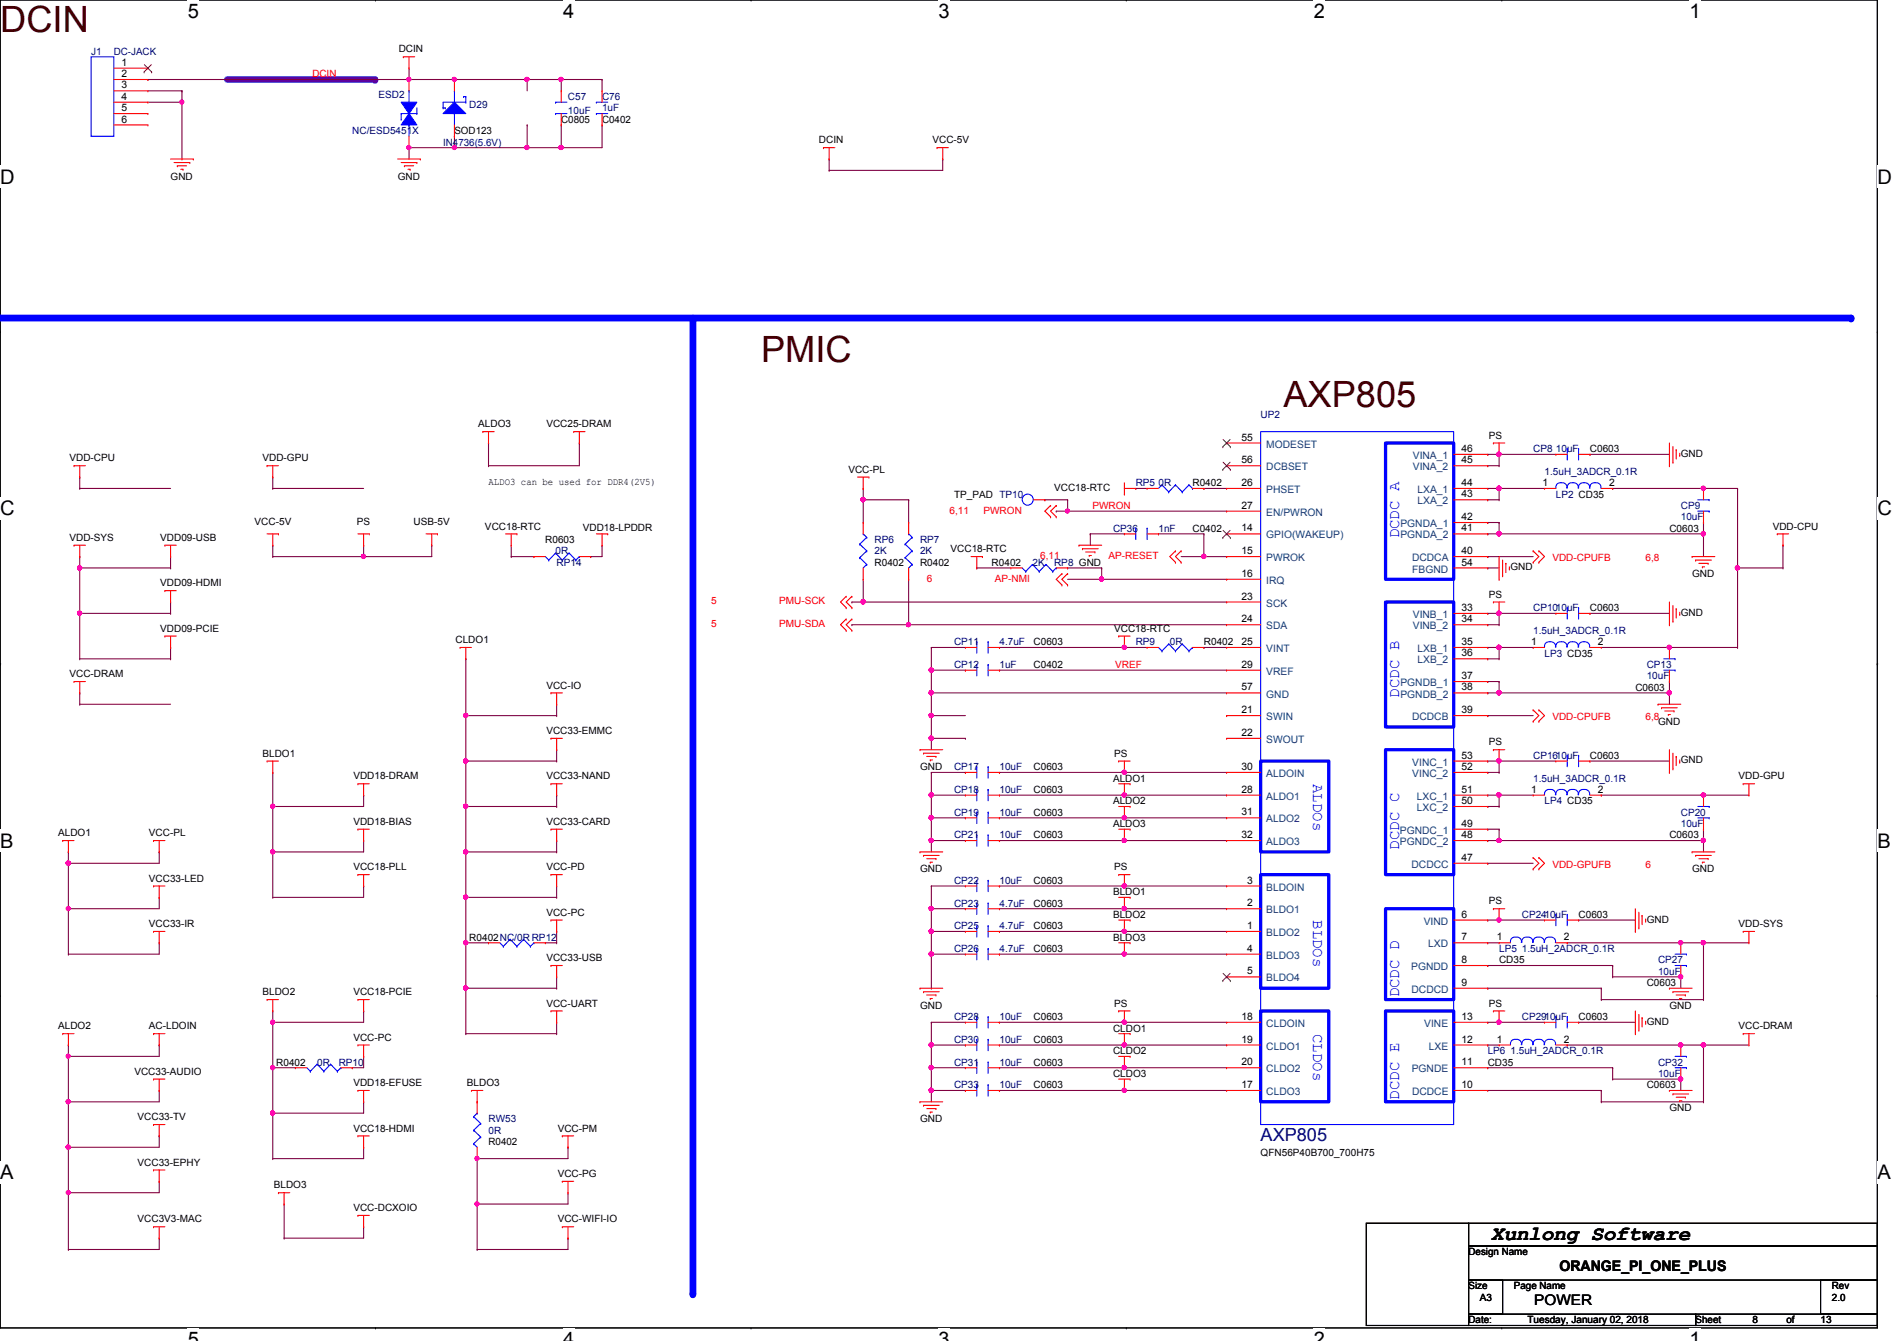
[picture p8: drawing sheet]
<svg xmlns="http://www.w3.org/2000/svg" width="297mm" height="210mm" viewBox="0 0 297 210" stroke-linecap="round" stroke-linejoin="round" font-family="sans-serif">
<defs><g id="words">
<g font-size="5.7" fill="#400000">
<text x="0" y="5.1">DCIN</text>
<text x="119.2" y="56.6">PMIC</text>
<text x="201" y="63.8">AXP805</text>
</g>
<text font-size="3.2" x="233.5" y="194.1">Xunlong Software</text>
<g font-size="3.1">
<text x="29.4" y="2.8">5</text>
<text x="88.2" y="2.8">4</text>
<text x="147" y="2.8">3</text>
<text x="205.7" y="2.8">2</text>
<text x="264.5" y="2.8">1</text>
<text x="0" y="28.7">D</text>
<text x="294" y="28.7">D</text>
<text x="0" y="80.7">C</text>
<text x="294" y="80.7">C</text>
<text x="0" y="132.7">B</text>
<text x="294" y="132.7">B</text>
<text x="0" y="184.6">A</text>
<text x="294" y="184.6">A</text>
<text x="29.4" y="210.7">5</text>
<text x="88.2" y="210.7">4</text>
<text x="147" y="210.7">3</text>
<text x="205.7" y="210.7">2</text>
<text x="264.5" y="210.7">1</text>
</g>
<text font-size="2.8" fill="#000080" x="197.4" y="178.6">AXP805</text>
<g font-size="2.5" fill="#00f">
<text x="219.1" y="84.3" transform="rotate(-90 219.1 84.3)">DCDC A</text>
<text x="219.1" y="109.2" transform="rotate(-90 219.1 109.2)">DCDC B</text>
<text x="205.6" y="122.7" transform="rotate(90 205.6 122.7)">ALDOs</text>
<text x="219.1" y="133" transform="rotate(-90 219.1 133)">DCDC C</text>
<text x="205.6" y="144" transform="rotate(90 205.6 144)">BLDOs</text>
<text x="205.6" y="161.8" transform="rotate(90 205.6 161.8)">CLDOs</text>
<text x="219.1" y="156.1" transform="rotate(-90 219.1 156.1)">DCDC D</text>
<text x="219.1" y="172.1" transform="rotate(-90 219.1 172.1)">DCDC E</text>
</g>
<g font-size="2.3">
<text x="244.2" y="198.9">ORANGE_PI_ONE_PLUS</text>
<text x="240.2" y="204.2">POWER</text>
</g>
<g font-size="1.6" fill="#000080">
<text x="14.3" y="8.6">J1</text>
<text x="17.8" y="8.6">DC-JACK</text>
<text x="59.3" y="15.3">ESD2</text>
<text x="73.5" y="16.9">D29</text>
<text x="88.9" y="15.7">C57</text>
<text x="88.9" y="17.8">10uF</text>
<text x="94.3" y="15.7">C76</text>
<text x="94.3" y="17.4">1uF</text>
<text x="55.2" y="21">NC/ESD5451X</text>
<text x="69.4" y="22.8">IN4736(5.6V)</text>
<text x="197.4" y="65.4">UP2</text>
<text x="240.1" y="70.8">CP8</text>
<text x="243.6" y="70.8">10uF</text>
<text x="177.8" y="76.1">RP5</text>
<text x="181.4" y="76.1">0R</text>
<text x="241.8" y="74.3">1.5uH_3ADCR_0.1R</text>
<text x="243.6" y="77.9">LP2 CD35</text>
<text x="174.3" y="83.2">CP36</text>
<text x="181.4" y="83.2">1nF</text>
<text x="263.2" y="79.7">CP9</text>
<text x="263.2" y="81.4">10uF</text>
<text x="87" y="86.8">0R</text>
<text x="87.2" y="88.6">RP14</text>
<text x="136.9" y="85">RP6</text>
<text x="136.9" y="86.8">2K</text>
<text x="144.1" y="85">RP7</text>
<text x="144.1" y="86.8">2K</text>
<text x="161.7" y="88.6">2K</text>
<text x="165.1" y="88.6">RP8 GND</text>
<text x="240.1" y="95.7">CP1010uF</text>
<text x="149.4" y="101">CP11</text>
<text x="156.5" y="101">4.7uF</text>
<text x="177.8" y="101">RP9</text>
<text x="183.2" y="101">0R</text>
<text x="240.1" y="99.2">1.5uH_3ADCR_0.1R</text>
<text x="149.4" y="104.6">CP12</text>
<text x="156.5" y="104.6">1uF</text>
<text x="241.8" y="102.8">LP3 CD35</text>
<text x="257.8" y="104.6">CP13</text>
<text x="257.8" y="106.3">10uF</text>
<text x="240.1" y="118.8">CP1610uF</text>
<text x="149.4" y="124.1">CP18</text>
<text x="149.4" y="120.6">CP17</text>
<text x="156.5" y="124.1">10uF</text>
<text x="156.5" y="120.6">10uF</text>
<text x="240.1" y="122.3">1.5uH_3ADCR_0.1R</text>
<text x="241.8" y="125.9">LP4 CD35</text>
<text x="149.4" y="131.2">CP21</text>
<text x="149.4" y="127.7">CP19</text>
<text x="156.5" y="131.2">10uF</text>
<text x="156.5" y="127.7">10uF</text>
<text x="263.2" y="127.7">CP20</text>
<text x="263.2" y="129.5">10uF</text>
<text x="149.4" y="141.9">CP23</text>
<text x="149.4" y="138.3">CP22</text>
<text x="156.5" y="141.9">4.7uF</text>
<text x="156.5" y="138.3">10uF</text>
<text x="238.3" y="143.7">CP2410uF</text>
<text x="149.4" y="149">CP26</text>
<text x="149.4" y="145.5">CP25</text>
<text x="156.5" y="149">4.7uF</text>
<text x="156.5" y="145.5">4.7uF</text>
<text x="234.7" y="149">LP5</text>
<text x="238.3" y="149">1.5uH_2ADCR_0.1R</text>
<text x="259.6" y="150.8">CP27</text>
<text x="259.6" y="152.6">10uF</text>
<text x="149.4" y="159.7">CP28</text>
<text x="156.5" y="159.7">10uF</text>
<text x="238.3" y="159.7">CP2910uF</text>
<text x="49.7" y="166.8">0R</text>
<text x="53" y="166.8">RP10</text>
<text x="149.4" y="163.2">CP30</text>
<text x="149.4" y="166.8">CP31</text>
<text x="156.5" y="163.2">10uF</text>
<text x="156.5" y="166.8">10uF</text>
<text x="233" y="165">LP6</text>
<text x="236.5" y="165">1.5uH_2ADCR_0.1R</text>
<text x="259.6" y="166.8">CP32</text>
<text x="149.4" y="170.3">CP33</text>
<text x="156.5" y="170.3">10uF</text>
<text x="259.6" y="168.6">10uF</text>
<text x="76.5" y="175.7">RW53</text>
<text x="76.5" y="177.5">0R</text>
</g>
<g font-size="1.6">
<text x="19" y="10.3">1</text>
<text x="62.4" y="8.2">DCIN</text>
<text x="19" y="12.1">2</text>
<text x="19" y="13.8">3</text>
<text x="19" y="15.6">4</text>
<text x="19" y="17.4">5</text>
<text x="19" y="19.2">6</text>
<text x="71.2" y="21">SOD123</text>
<text x="87.9" y="19.2">C0805</text>
<text x="94.3" y="19.2">C0402</text>
<text x="128.2" y="22.4">DCIN</text>
<text x="146" y="22.4">VCC-5V</text>
<text x="26.7" y="28.1">GND</text>
<text x="62.3" y="28.1">GND</text>
<text x="74.9" y="66.9">ALDO3</text>
<text x="85.6" y="66.9">VCC25-DRAM</text>
<text x="194.4" y="69">55</text>
<text x="228.9" y="70.7">46</text>
<text x="233.1" y="68.7">PS</text>
<text x="249" y="70.8">C0603</text>
<text x="263.2" y="71.5">GND</text>
<text x="10.9" y="72.2">VDD-CPU</text>
<text x="41.1" y="72.2">VDD-GPU</text>
<text x="76.5" y="75.9">ALDO3 can be used for DDR4(2V5)</text>
<text x="132.8" y="74">VCC-PL</text>
<text x="149.4" y="77.9">TP_PAD TP10</text>
<text x="165.1" y="76.8">VCC18-RTC</text>
<text x="186.7" y="76.1">R0402</text>
<text x="194.4" y="76.1">26</text>
<text x="194.4" y="72.5">56</text>
<text x="228.9" y="72.5">45</text>
<text x="228.9" y="77.9">43</text>
<text x="228.9" y="76.1">44</text>
<text x="241.5" y="76.1">1</text>
<text x="252" y="76.1">2</text>
<text x="39.9" y="82.2">VCC-5V</text>
<text x="55.9" y="82.2">PS</text>
<text x="64.8" y="82.2">USB-5V</text>
<text x="75.9" y="82.9">VCC18-RTC</text>
<text x="91.3" y="83.1">VDD18-LPDDR</text>
<text x="186.7" y="83.2">C0402</text>
<text x="194.4" y="83.2">14</text>
<text x="194.4" y="79.6">27</text>
<text x="228.9" y="83.2">41</text>
<text x="228.9" y="81.4">42</text>
<text x="261.4" y="83.2">C0603</text>
<text x="277.6" y="82.9">VDD-CPU</text>
<text x="10.9" y="84.7">VDD-SYS</text>
<text x="25.1" y="84.7">VDD09-USB</text>
<text x="85.4" y="85">R0603</text>
<text x="136.9" y="88.6">R0402</text>
<text x="144.1" y="88.6">R0402</text>
<text x="148.8" y="86.4">VCC18-RTC</text>
<text x="155.3" y="88.6">R0402</text>
<text x="194.4" y="86.7">15</text>
<text x="228.9" y="86.7">40</text>
<text x="228.9" y="88.5">54</text>
<text x="236.5" y="89.3">GND</text>
<text x="25.1" y="91.8">VDD09-HDMI</text>
<text x="194.4" y="90.3">16</text>
<text x="194.4" y="93.9">23</text>
<text x="228.9" y="95.6">33</text>
<text x="233.1" y="93.6">PS</text>
<text x="249" y="95.7">C0603</text>
<text x="265" y="90.3">GND</text>
<text x="25.1" y="98.9">VDD09-PCIE</text>
<text x="71.3" y="100.7">CLDO1</text>
<text x="161.8" y="101">C0603</text>
<text x="174.5" y="98.9">VCC18-RTC</text>
<text x="188.5" y="101">R0402</text>
<text x="194.4" y="97.4">24</text>
<text x="194.4" y="101">25</text>
<text x="228.9" y="97.4">34</text>
<text x="228.9" y="101">35</text>
<text x="239.7" y="101">1</text>
<text x="250.2" y="101">2</text>
<text x="263.2" y="96.4">GND</text>
<text x="10.9" y="106">VCC-DRAM</text>
<text x="85.6" y="107.8">VCC-IO</text>
<text x="161.8" y="104.6">C0402</text>
<text x="194.4" y="104.5">29</text>
<text x="228.9" y="102.7">36</text>
<text x="228.9" y="106.3">37</text>
<text x="194.4" y="111.6">21</text>
<text x="194.4" y="108.1">57</text>
<text x="228.9" y="111.6">39</text>
<text x="228.9" y="108.1">38</text>
<text x="256.1" y="108.1">C0603</text>
<text x="259.6" y="113.5">GND</text>
<text x="41.1" y="118.4">BLDO1</text>
<text x="85.6" y="114.9">VCC33-EMMC</text>
<text x="174.5" y="118.4">PS</text>
<text x="194.4" y="115.2">22</text>
<text x="228.9" y="118.7">53</text>
<text x="233.1" y="116.7">PS</text>
<text x="249" y="118.8">C0603</text>
<text x="263.2" y="119.5">GND</text>
<text x="55.3" y="122">VDD18-DRAM</text>
<text x="85.6" y="122">VCC33-NAND</text>
<text x="144.1" y="120.6">GND</text>
<text x="161.8" y="124.1">C0603</text>
<text x="161.8" y="120.6">C0603</text>
<text x="174.3" y="122.3">ALDO1</text>
<text x="174.3" y="125.9">ALDO2</text>
<text x="194.4" y="124.1">28</text>
<text x="194.4" y="120.5">30</text>
<text x="228.9" y="125.9">50</text>
<text x="228.9" y="124.1">51</text>
<text x="228.9" y="120.5">52</text>
<text x="239.7" y="124.1">1</text>
<text x="250.2" y="124.1">2</text>
<text x="272.2" y="122">VDD-GPU</text>
<text x="9.1" y="130.9">ALDO1</text>
<text x="23.3" y="130.9">VCC-PL</text>
<text x="55.3" y="129.1">VDD18-BIAS</text>
<text x="85.6" y="129.1">VCC33-CARD</text>
<text x="161.8" y="131.2">C0603</text>
<text x="161.8" y="127.7">C0603</text>
<text x="174.3" y="129.5">ALDO3</text>
<text x="194.4" y="127.6">31</text>
<text x="194.4" y="131.2">32</text>
<text x="228.9" y="131.2">48</text>
<text x="228.9" y="129.4">49</text>
<text x="261.4" y="131.2">C0603</text>
<text x="55.3" y="136.2">VCC18-PLL</text>
<text x="85.6" y="136.2">VCC-PD</text>
<text x="144.1" y="136.6">GND</text>
<text x="174.5" y="136.2">PS</text>
<text x="228.9" y="134.7">47</text>
<text x="265" y="136.6">GND</text>
<text x="23.3" y="138">VCC33-LED</text>
<text x="85.6" y="143.3">VCC-PC</text>
<text x="161.8" y="141.9">C0603</text>
<text x="161.8" y="138.3">C0603</text>
<text x="174.3" y="140.1">BLDO1</text>
<text x="174.3" y="143.7">BLDO2</text>
<text x="195.3" y="141.9">2</text>
<text x="195.3" y="138.3">3</text>
<text x="228.9" y="143.6">6</text>
<text x="233.1" y="141.6">PS</text>
<text x="247.2" y="143.7">C0603</text>
<text x="23.3" y="145.1">VCC33-IR</text>
<text x="73.5" y="147.2">R0402NC/0R RP12</text>
<text x="161.8" y="149">C0603</text>
<text x="161.8" y="145.5">C0603</text>
<text x="174.3" y="147.2">BLDO3</text>
<text x="195.3" y="145.4">1</text>
<text x="195.3" y="149">4</text>
<text x="228.9" y="147.2">7</text>
<text x="234.4" y="147.2">1</text>
<text x="244.9" y="147.2">2</text>
<text x="257.8" y="144.4">GND</text>
<text x="272.2" y="145.1">VDD-SYS</text>
<text x="41.1" y="155.8">BLDO2</text>
<text x="55.3" y="155.8">VCC18-PCIE</text>
<text x="85.6" y="150.5">VCC33-USB</text>
<text x="195.3" y="152.5">5</text>
<text x="228.9" y="150.7">8</text>
<text x="228.9" y="154.3">9</text>
<text x="234.7" y="150.8">CD35</text>
<text x="257.8" y="154.3">C0603</text>
<text x="9.1" y="161.1">ALDO2</text>
<text x="23.3" y="161.1">AC-LDOIN</text>
<text x="85.6" y="157.6">VCC-UART</text>
<text x="144.1" y="157.9">GND</text>
<text x="161.8" y="159.7">C0603</text>
<text x="174.3" y="161.5">CLDO1</text>
<text x="174.5" y="157.6">PS</text>
<text x="194.4" y="159.6">18</text>
<text x="228.9" y="159.6">13</text>
<text x="233.1" y="157.6">PS</text>
<text x="247.2" y="159.7">C0603</text>
<text x="257.8" y="160.4">GND</text>
<text x="261.4" y="157.9">GND</text>
<text x="272.2" y="161.1">VCC-DRAM</text>
<text x="43.3" y="166.8">R0402</text>
<text x="55.3" y="162.9">VCC-PC</text>
<text x="161.8" y="163.2">C0603</text>
<text x="161.8" y="166.8">C0603</text>
<text x="174.3" y="165">CLDO2</text>
<text x="194.4" y="163.2">19</text>
<text x="194.4" y="166.8">20</text>
<text x="228.9" y="163.2">12</text>
<text x="228.9" y="166.8">11</text>
<text x="233" y="166.8">CD35</text>
<text x="234.4" y="163.2">1</text>
<text x="244.9" y="163.2">2</text>
<text x="21" y="168.2">VCC33-AUDIO</text>
<text x="55.3" y="170">VDD18-EFUSE</text>
<text x="73.1" y="170">BLDO3</text>
<text x="161.8" y="170.3">C0603</text>
<text x="174.3" y="168.6">CLDO3</text>
<text x="194.4" y="170.3">17</text>
<text x="228.9" y="170.3">10</text>
<text x="257.8" y="170.3">C0603</text>
<text x="261.4" y="173.9">GND</text>
<text x="21.5" y="175.3">VCC33-TV</text>
<text x="55.3" y="177.1">VCC18-HDMI</text>
<text x="76.5" y="179.2">R0402</text>
<text x="87.3" y="177.1">VCC-PM</text>
<text x="144.1" y="175.7">GND</text>
<text x="21.5" y="182.5">VCC33-EPHY</text>
<text x="87.3" y="184.2">VCC-PG</text>
<text x="197.4" y="181">QFN56P40B700_700H75</text>
<text x="21.5" y="191.3">VCC3V3-MAC</text>
<text x="42.9" y="186">BLDO3</text>
<text x="55.3" y="189.6">VCC-DCXOIO</text>
<text x="87.3" y="191.3">VCC-WIFI-IO</text>
<text x="230" y="196.5">Design Name</text>
<text x="230" y="201.8">Size</text>
<text x="231.7" y="203.6">A3</text>
<text x="237.1" y="201.8">Page Name</text>
<text x="286.8" y="201.8">Rev</text>
<text x="286.8" y="203.6">2.0</text>
<text x="230" y="207.1">Date:</text>
<text x="239.2" y="207.1">Tuesday, January 02, 2018</text>
<text x="265.5" y="207.1">Sheet</text>
<text x="274.4" y="207.1">8</text>
<text x="279.7" y="207.1">of</text>
<text x="285.1" y="207.1">13</text>
</g>
<g font-size="1.6" fill="#f00">
<text x="48.9" y="12.1">DCIN</text>
<text x="148.7" y="80.4">6,11</text>
<text x="154" y="80.4">PWRON</text>
<text x="171.1" y="79.7">PWRON</text>
<text x="162.9" y="87.5">6,11</text>
<text x="173.6" y="87.5">AP-RESET</text>
<text x="243.1" y="87.8">VDD-CPUFB</text>
<text x="257.7" y="87.8">6,8</text>
<text x="111.3" y="94.6">5</text>
<text x="122" y="94.6">PMU-SCK</text>
<text x="145.1" y="91.1">6</text>
<text x="155.8" y="91.1">AP-NMI</text>
<text x="111.3" y="98.2">5</text>
<text x="122" y="98.2">PMU-SDA</text>
<text x="174.6" y="104.6">VREF</text>
<text x="243.1" y="112.7">VDD-CPUFB</text>
<text x="257.7" y="112.7">6,8</text>
<text x="243.1" y="135.8">VDD-GPUFB</text>
<text x="257.7" y="135.8">6</text>
</g>
<g font-size="1.6" fill="#004080">
<text x="198.3" y="70.1">MODESET</text>
<text x="221.2" y="71.8">VINA_1</text>
<text x="198.3" y="77.2">PHSET</text>
<text x="198.3" y="73.6">DCBSET</text>
<text x="221.2" y="73.6">VINA_2</text>
<text x="222" y="77.2">LXA_1</text>
<text x="198.3" y="80.7">EN/PWRON</text>
<text x="219.3" y="82.5">PGNDA_1</text>
<text x="222" y="79">LXA_2</text>
<text x="198.3" y="84.3">GPIO(WAKEUP)</text>
<text x="198.3" y="87.8">PWROK</text>
<text x="219.3" y="84.3">PGNDA_2</text>
<text x="221.1" y="87.8">DCDCA</text>
<text x="221.1" y="89.6">FBGND</text>
<text x="198.3" y="91.4">IRQ</text>
<text x="198.3" y="95">SCK</text>
<text x="198.3" y="98.5">SDA</text>
<text x="221.2" y="96.7">VINB_1</text>
<text x="221.2" y="98.5">VINB_2</text>
<text x="198.3" y="102.1">VINT</text>
<text x="198.3" y="105.6">VREF</text>
<text x="219.3" y="107.4">PGNDB_1</text>
<text x="222" y="102.1">LXB_1</text>
<text x="222" y="103.8">LXB_2</text>
<text x="198.3" y="112.7">SWIN</text>
<text x="198.3" y="109.2">GND</text>
<text x="219.3" y="109.2">PGNDB_2</text>
<text x="221.1" y="112.7">DCDCB</text>
<text x="198.3" y="116.3">SWOUT</text>
<text x="221.1" y="119.8">VINC_1</text>
<text x="198.3" y="125.2">ALDO1</text>
<text x="198.3" y="121.6">ALDOIN</text>
<text x="221.1" y="121.6">VINC_2</text>
<text x="221.9" y="125.2">LXC_1</text>
<text x="198.3" y="128.7">ALDO2</text>
<text x="219.2" y="130.5">PGNDC_1</text>
<text x="221.9" y="127">LXC_2</text>
<text x="198.3" y="132.3">ALDO3</text>
<text x="219.2" y="132.3">PGNDC_2</text>
<text x="221" y="135.8">DCDCC</text>
<text x="198.3" y="143">BLDO1</text>
<text x="198.3" y="139.4">BLDOIN</text>
<text x="198.3" y="146.5">BLDO2</text>
<text x="222.9" y="144.7">VIND</text>
<text x="223.6" y="148.3">LXD</text>
<text x="198.3" y="150.1">BLDO3</text>
<text x="198.3" y="153.6">BLDO4</text>
<text x="221" y="151.8">PGNDD</text>
<text x="221" y="155.4">DCDCD</text>
<text x="198.3" y="160.7">CLDOIN</text>
<text x="223" y="160.7">VINE</text>
<text x="198.3" y="164.3">CLDO1</text>
<text x="198.3" y="167.9">CLDO2</text>
<text x="221.1" y="167.9">PGNDE</text>
<text x="223.7" y="164.3">LXE</text>
<text x="198.3" y="171.4">CLDO3</text>
<text x="221.1" y="171.4">DCDCE</text>
</g>
</g></defs>
<path d="M0 0h294v207.9h-294z" fill="none" stroke="#000" stroke-width=".17"/>
<g fill="#fff">
<path d="M29.4 0h1.8v3.5h-1.8z"/>
<path d="M29.4 207.9h1.8v2h-1.8z"/>
</g>
<path d="M58.8 0h.1M58.8 207.9h.1" fill="none" stroke="#000" stroke-width=".17"/>
<g fill="#fff">
<path d="M88.2 0h1.7v3.5h-1.7z"/>
<path d="M88.2 207.9h1.7v2h-1.7z"/>
</g>
<path d="M117.6 0h.1M117.6 207.9h.1" fill="none" stroke="#000" stroke-width=".17"/>
<g fill="#fff">
<path d="M147 0h1.7v3.5h-1.7z"/>
<path d="M147 207.9h1.7v2h-1.7z"/>
</g>
<path d="M176.4 0h.1M176.4 207.9h.1" fill="none" stroke="#000" stroke-width=".17"/>
<g fill="#fff">
<path d="M205.7 0h1.8v3.5h-1.8z"/>
<path d="M205.7 207.9h1.8v2h-1.8z"/>
</g>
<path d="M235.2 0h.1M235.2 207.9h.1" fill="none" stroke="#000" stroke-width=".17"/>
<g fill="#fff">
<path d="M264.5 0h1.8v3.5h-1.8z"/>
<path d="M264.5 207.9h1.8v2h-1.8z"/>
<path d="M0 26h2.3v3.4h-2.3z"/>
<path d="M294 26h2.2v3.4h-2.2z"/>
<path d="M0 77.9h2.3v3.5h-2.3z"/>
<path d="M294 77.9h2.2v3.5h-2.2z"/>
</g>
<path d="M0 51.9h.1M294 51.9h.1" fill="none" stroke="#000" stroke-width=".17"/>
<g fill="#fff">
<path d="M0 129.9h2.1v3.4h-2.1z"/>
<path d="M294 129.9h2v3.4h-2z"/>
</g>
<path d="M0 103.9h.1M294 103.9h.1" fill="none" stroke="#000" stroke-width=".17"/>
<path d="M0 103.9h.1M294 103.9h.1" fill="none" stroke="#000" stroke-width=".16"/>
<g fill="#fff">
<path d="M0 181.8h2.1v3.5h-2.1z"/>
<path d="M294 181.8h2v3.5h-2z"/>
</g>
<path d="M0 155.9h.1M294 155.9h.1" fill="none" stroke="#000" stroke-width=".17"/>
<path d="M0 49.8h289.9" fill="none" stroke="#00f" stroke-width="1.1"/>
<circle cx="289.9" cy="49.8" r=".53" fill="#00f"/>
<path d="M108.5 49.8v152.7" fill="none" stroke="#00f" stroke-width="1.1"/>
<circle cx="108.5" cy="202.5" r=".53" fill="#00f"/>
<path d="M35.6 12.4h23.1" fill="none" stroke="#8000ff" stroke-width="1.1"/>
<circle cx="58.7" cy="12.4" r=".53" fill="#8000ff"/>
<path d="M176.1 128h.1M176.1 128h16" fill="none" stroke="#800040" stroke-width=".17"/>
<circle cx="176" cy="128" r=".32" fill="#f0f"/>
<circle cx="176" cy="128" r=".32" fill="none" stroke="#f0f" stroke-width=".17"/>
<path d="M156.5 128h.1M156.5 128h19.6" fill="none" stroke="#800040" stroke-width=".17"/>
<circle cx="176" cy="128" r=".32" fill="#f0f"/>
<circle cx="176" cy="128" r=".32" fill="none" stroke="#f0f" stroke-width=".17"/>
<path d="M176.1 124.5h.1M176.1 124.5h16" fill="none" stroke="#800040" stroke-width=".17"/>
<circle cx="176" cy="124.4" r=".32" fill="#f0f"/>
<circle cx="176" cy="124.4" r=".32" fill="none" stroke="#f0f" stroke-width=".17"/>
<path d="M156.5 124.5h.1M156.5 124.5h19.6" fill="none" stroke="#800040" stroke-width=".17"/>
<circle cx="176" cy="124.4" r=".32" fill="#f0f"/>
<circle cx="176" cy="124.4" r=".32" fill="none" stroke="#f0f" stroke-width=".17"/>
<path d="M135.2 78.2h.1M135.2 78.2h7.1M142.3 78.2h.1M142.3 78.2v3.6" fill="none" stroke="#800040" stroke-width=".17"/>
<circle cx="135.1" cy="78.2" r=".32" fill="#f0f"/>
<circle cx="135.1" cy="78.2" r=".32" fill="none" stroke="#f0f" stroke-width=".17"/>
<path d="M135.2 76.5h.1M135.2 76.5v1.7" fill="none" stroke="#800040" stroke-width=".17"/>
<circle cx="135.1" cy="78.2" r=".32" fill="#f0f"/>
<circle cx="135.1" cy="78.2" r=".32" fill="none" stroke="#f0f" stroke-width=".17"/>
<path d="M135.2 78.2h.1M135.2 78.2v3.6" fill="none" stroke="#800040" stroke-width=".17"/>
<circle cx="135.1" cy="78.2" r=".32" fill="#f0f"/>
<circle cx="135.1" cy="78.2" r=".32" fill="none" stroke="#f0f" stroke-width=".17"/>
<path d="M176.1 131.6h.1M176.1 131.6h16" fill="none" stroke="#800040" stroke-width=".17"/>
<circle cx="176" cy="131.5" r=".32" fill="#f0f"/>
<circle cx="176" cy="131.5" r=".32" fill="none" stroke="#f0f" stroke-width=".17"/>
<path d="M156.5 131.6h.1M156.5 131.6h19.6" fill="none" stroke="#800040" stroke-width=".17"/>
<circle cx="176" cy="131.5" r=".32" fill="#f0f"/>
<circle cx="176" cy="131.5" r=".32" fill="none" stroke="#f0f" stroke-width=".17"/>
<path d="M176.1 163.6h.1M176.1 163.6h16" fill="none" stroke="#800040" stroke-width=".17"/>
<circle cx="176" cy="163.5" r=".32" fill="#f0f"/>
<circle cx="176" cy="163.5" r=".32" fill="none" stroke="#f0f" stroke-width=".17"/>
<path d="M156.5 163.6h.1M156.5 163.6h19.6" fill="none" stroke="#800040" stroke-width=".17"/>
<circle cx="176" cy="163.5" r=".32" fill="#f0f"/>
<circle cx="176" cy="163.5" r=".32" fill="none" stroke="#f0f" stroke-width=".17"/>
<path d="M167.2 90.7h5.3M172.5 90.7h.1" fill="none" stroke="#800040" stroke-width=".17"/>
<circle cx="172.5" cy="90.7" r=".32" fill="#f0f"/>
<circle cx="172.5" cy="90.7" r=".32" fill="none" stroke="#f0f" stroke-width=".17"/>
<path d="M172.5 88.9h.1M172.5 88.9v1.8" fill="none" stroke="#800040" stroke-width=".17"/>
<circle cx="172.5" cy="90.7" r=".32" fill="#f0f"/>
<circle cx="172.5" cy="90.7" r=".32" fill="none" stroke="#f0f" stroke-width=".17"/>
<path d="M167.2 88.9h.1M167.2 88.9h5.3M172.5 90.7h.1M172.5 90.7h19.6" fill="none" stroke="#800040" stroke-width=".17"/>
<circle cx="172.5" cy="90.7" r=".32" fill="#f0f"/>
<circle cx="172.5" cy="90.7" r=".32" fill="none" stroke="#f0f" stroke-width=".17"/>
<path d="M185 87.1h3.5M188.5 87.1h.1" fill="none" stroke="#800040" stroke-width=".17"/>
<circle cx="188.5" cy="87.1" r=".32" fill="#f0f"/>
<circle cx="188.5" cy="87.1" r=".32" fill="none" stroke="#f0f" stroke-width=".17"/>
<path d="M188.5 83.6h.1M188.5 83.6v3.5" fill="none" stroke="#800040" stroke-width=".17"/>
<circle cx="188.5" cy="87.1" r=".32" fill="#f0f"/>
<circle cx="188.5" cy="87.1" r=".32" fill="none" stroke="#f0f" stroke-width=".17"/>
<path d="M181.4 83.6h.1M181.4 83.6h7.1M188.5 87.1h3.6M192.1 87.1h.1" fill="none" stroke="#800040" stroke-width=".17"/>
<circle cx="188.5" cy="87.1" r=".32" fill="#f0f"/>
<circle cx="188.5" cy="87.1" r=".32" fill="none" stroke="#f0f" stroke-width=".17"/>
<path d="M176.1 142.2h.1M176.1 142.2h16" fill="none" stroke="#800040" stroke-width=".17"/>
<circle cx="176" cy="142.2" r=".32" fill="#f0f"/>
<circle cx="176" cy="142.2" r=".32" fill="none" stroke="#f0f" stroke-width=".17"/>
<path d="M156.5 142.2h.1M156.5 142.2h19.6" fill="none" stroke="#800040" stroke-width=".17"/>
<circle cx="176" cy="142.2" r=".32" fill="#f0f"/>
<circle cx="176" cy="142.2" r=".32" fill="none" stroke="#f0f" stroke-width=".17"/>
<path d="M176.1 145.8h.1M176.1 145.8h16" fill="none" stroke="#800040" stroke-width=".17"/>
<circle cx="176" cy="145.8" r=".32" fill="#f0f"/>
<circle cx="176" cy="145.8" r=".32" fill="none" stroke="#f0f" stroke-width=".17"/>
<path d="M156.5 145.8h.1M156.5 145.8h19.6" fill="none" stroke="#800040" stroke-width=".17"/>
<circle cx="176" cy="145.8" r=".32" fill="#f0f"/>
<circle cx="176" cy="145.8" r=".32" fill="none" stroke="#f0f" stroke-width=".17"/>
<path d="M176.1 149.4h.1M176.1 149.4h16" fill="none" stroke="#800040" stroke-width=".17"/>
<circle cx="176" cy="149.3" r=".32" fill="#f0f"/>
<circle cx="176" cy="149.3" r=".32" fill="none" stroke="#f0f" stroke-width=".17"/>
<path d="M156.5 149.4h.1M156.5 149.4h19.6" fill="none" stroke="#800040" stroke-width=".17"/>
<circle cx="176" cy="149.3" r=".32" fill="#f0f"/>
<circle cx="176" cy="149.3" r=".32" fill="none" stroke="#f0f" stroke-width=".17"/>
<path d="M176.1 167.1h.1M176.1 167.1h16" fill="none" stroke="#800040" stroke-width=".17"/>
<circle cx="176" cy="167.1" r=".32" fill="#f0f"/>
<circle cx="176" cy="167.1" r=".32" fill="none" stroke="#f0f" stroke-width=".17"/>
<path d="M156.5 167.1h.1M156.5 167.1h19.6" fill="none" stroke="#800040" stroke-width=".17"/>
<circle cx="176" cy="167.1" r=".32" fill="#f0f"/>
<circle cx="176" cy="167.1" r=".32" fill="none" stroke="#f0f" stroke-width=".17"/>
<path d="M176.1 170.7h.1M176.1 170.7h16" fill="none" stroke="#800040" stroke-width=".17"/>
<circle cx="176" cy="170.7" r=".32" fill="#f0f"/>
<circle cx="176" cy="170.7" r=".32" fill="none" stroke="#f0f" stroke-width=".17"/>
<path d="M156.5 170.7h.1M156.5 170.7h19.6" fill="none" stroke="#800040" stroke-width=".17"/>
<circle cx="176" cy="170.7" r=".32" fill="#f0f"/>
<circle cx="176" cy="170.7" r=".32" fill="none" stroke="#f0f" stroke-width=".17"/>
<path d="M145.8 131.6h.1M145.8 131.6h5.4" fill="none" stroke="#800040" stroke-width=".17"/>
<circle cx="145.8" cy="131.5" r=".32" fill="#f0f"/>
<circle cx="145.8" cy="131.5" r=".32" fill="none" stroke="#f0f" stroke-width=".17"/>
<path d="M145.8 128h.1M145.8 128v3.6" fill="none" stroke="#800040" stroke-width=".17"/>
<circle cx="145.8" cy="131.5" r=".32" fill="#f0f"/>
<circle cx="145.8" cy="131.5" r=".32" fill="none" stroke="#f0f" stroke-width=".17"/>
<circle cx="145.8" cy="128" r=".32" fill="#f0f"/>
<circle cx="145.8" cy="128" r=".32" fill="none" stroke="#f0f" stroke-width=".17"/>
<path d="M145.8 128h5.4M151.2 128h.1" fill="none" stroke="#800040" stroke-width=".17"/>
<circle cx="145.8" cy="128" r=".32" fill="#f0f"/>
<circle cx="145.8" cy="128" r=".32" fill="none" stroke="#f0f" stroke-width=".17"/>
<path d="M266.7 83.6h.1M266.7 83.6v3.5" fill="none" stroke="#800040" stroke-width=".17"/>
<circle cx="266.7" cy="83.5" r=".32" fill="#f0f"/>
<circle cx="266.7" cy="83.5" r=".32" fill="none" stroke="#f0f" stroke-width=".17"/>
<path d="M266.7 81.8h.1M266.7 81.8v1.8" fill="none" stroke="#800040" stroke-width=".17"/>
<circle cx="266.7" cy="83.5" r=".32" fill="#f0f"/>
<circle cx="266.7" cy="83.5" r=".32" fill="none" stroke="#f0f" stroke-width=".17"/>
<path d="M261.4 108.5h.1M261.4 106.7v1.8" fill="none" stroke="#800040" stroke-width=".17"/>
<circle cx="261.4" cy="108.4" r=".32" fill="#f0f"/>
<circle cx="261.4" cy="108.4" r=".32" fill="none" stroke="#f0f" stroke-width=".17"/>
<path d="M234.7 108.5h.1M234.7 108.5h26.7" fill="none" stroke="#800040" stroke-width=".17"/>
<circle cx="261.4" cy="108.4" r=".32" fill="#f0f"/>
<circle cx="261.4" cy="108.4" r=".32" fill="none" stroke="#f0f" stroke-width=".17"/>
<circle cx="234.7" cy="108.4" r=".32" fill="#f0f"/>
<circle cx="234.7" cy="108.4" r=".32" fill="none" stroke="#f0f" stroke-width=".17"/>
<path d="M234.7 106.7h.1M234.7 106.7v1.8" fill="none" stroke="#800040" stroke-width=".17"/>
<circle cx="234.7" cy="108.4" r=".32" fill="#f0f"/>
<circle cx="234.7" cy="108.4" r=".32" fill="none" stroke="#f0f" stroke-width=".17"/>
<path d="M234.7 83.6h.1M234.7 83.6h32M233 106.7h.1M233 106.7h1.7" fill="none" stroke="#800040" stroke-width=".17"/>
<circle cx="266.7" cy="83.5" r=".32" fill="#f0f"/>
<circle cx="266.7" cy="83.5" r=".32" fill="none" stroke="#f0f" stroke-width=".17"/>
<circle cx="234.7" cy="83.5" r=".32" fill="#f0f"/>
<circle cx="234.7" cy="83.5" r=".32" fill="none" stroke="#f0f" stroke-width=".17"/>
<path d="M234.7 81.8h.1M234.7 81.8v1.8" fill="none" stroke="#800040" stroke-width=".17"/>
<circle cx="234.7" cy="83.5" r=".32" fill="#f0f"/>
<circle cx="234.7" cy="83.5" r=".32" fill="none" stroke="#f0f" stroke-width=".17"/>
<path d="M233 81.8h.1M233 81.8h1.7M266.7 131.6h.1M266.7 129.8v1.8" fill="none" stroke="#800040" stroke-width=".17"/>
<circle cx="266.7" cy="131.5" r=".32" fill="#f0f"/>
<circle cx="266.7" cy="131.5" r=".32" fill="none" stroke="#f0f" stroke-width=".17"/>
<path d="M234.7 131.6h.1M234.7 131.6h32" fill="none" stroke="#800040" stroke-width=".17"/>
<circle cx="266.7" cy="131.5" r=".32" fill="#f0f"/>
<circle cx="266.7" cy="131.5" r=".32" fill="none" stroke="#f0f" stroke-width=".17"/>
<circle cx="234.7" cy="131.5" r=".32" fill="#f0f"/>
<circle cx="234.7" cy="131.5" r=".32" fill="none" stroke="#f0f" stroke-width=".17"/>
<path d="M233 131.6h.1M233 131.6h1.7" fill="none" stroke="#800040" stroke-width=".17"/>
<circle cx="234.7" cy="131.5" r=".32" fill="#f0f"/>
<circle cx="234.7" cy="131.5" r=".32" fill="none" stroke="#f0f" stroke-width=".17"/>
<path d="M263.2 152.9h.1M263.2 152.9v1.8" fill="none" stroke="#800040" stroke-width=".17"/>
<circle cx="263.2" cy="152.9" r=".32" fill="#f0f"/>
<circle cx="263.2" cy="152.9" r=".32" fill="none" stroke="#f0f" stroke-width=".17"/>
<path d="M252.5 152.9h.1M252.5 152.9h10.7" fill="none" stroke="#800040" stroke-width=".17"/>
<circle cx="263.2" cy="152.9" r=".32" fill="#f0f"/>
<circle cx="263.2" cy="152.9" r=".32" fill="none" stroke="#f0f" stroke-width=".17"/>
<path d="M233 151.1h.1M233 151.1h19.5M252.5 151.1h.1M252.5 151.1v1.8M263.2 168.9h.1M263.2 168.9v1.8" fill="none" stroke="#800040" stroke-width=".17"/>
<circle cx="263.2" cy="168.9" r=".32" fill="#f0f"/>
<circle cx="263.2" cy="168.9" r=".32" fill="none" stroke="#f0f" stroke-width=".17"/>
<path d="M252.5 168.9h.1M252.5 168.9h10.7" fill="none" stroke="#800040" stroke-width=".17"/>
<circle cx="263.2" cy="168.9" r=".32" fill="#f0f"/>
<circle cx="263.2" cy="168.9" r=".32" fill="none" stroke="#f0f" stroke-width=".17"/>
<path d="M233 83.6h.1M233 83.6h1.7M233 167.1h.1M233 167.1h19.5M252.5 167.1h.1M252.5 167.1v1.8" fill="none" stroke="#800040" stroke-width=".17"/>
<circle cx="234.7" cy="83.5" r=".32" fill="#f0f"/>
<circle cx="234.7" cy="83.5" r=".32" fill="none" stroke="#f0f" stroke-width=".17"/>
<path d="M261.4 108.5h.1M261.4 108.5v1.7" fill="none" stroke="#800040" stroke-width=".17"/>
<circle cx="261.4" cy="108.4" r=".32" fill="#f0f"/>
<circle cx="261.4" cy="108.4" r=".32" fill="none" stroke="#f0f" stroke-width=".17"/>
<path d="M233 108.5h.1M233 108.5h1.7" fill="none" stroke="#800040" stroke-width=".17"/>
<circle cx="234.7" cy="108.4" r=".32" fill="#f0f"/>
<circle cx="234.7" cy="108.4" r=".32" fill="none" stroke="#f0f" stroke-width=".17"/>
<path d="M145.8 124.5h.1M145.8 124.5h5.4" fill="none" stroke="#800040" stroke-width=".17"/>
<circle cx="145.8" cy="124.4" r=".32" fill="#f0f"/>
<circle cx="145.8" cy="124.4" r=".32" fill="none" stroke="#f0f" stroke-width=".17"/>
<path d="M145.8 120.9h.1M145.8 120.9v3.6" fill="none" stroke="#800040" stroke-width=".17"/>
<circle cx="145.8" cy="124.4" r=".32" fill="#f0f"/>
<circle cx="145.8" cy="124.4" r=".32" fill="none" stroke="#f0f" stroke-width=".17"/>
<path d="M145.8 124.5h.1M145.8 120.9h5.4M145.8 124.5v3.5M151.2 120.9h.1" fill="none" stroke="#800040" stroke-width=".17"/>
<circle cx="145.8" cy="128" r=".32" fill="#f0f"/>
<circle cx="145.8" cy="128" r=".32" fill="none" stroke="#f0f" stroke-width=".17"/>
<circle cx="145.8" cy="124.4" r=".32" fill="#f0f"/>
<circle cx="145.8" cy="124.4" r=".32" fill="none" stroke="#f0f" stroke-width=".17"/>
<path d="M234.7 129.8h.1M234.7 129.8v1.8" fill="none" stroke="#800040" stroke-width=".17"/>
<circle cx="234.7" cy="131.5" r=".32" fill="#f0f"/>
<circle cx="234.7" cy="131.5" r=".32" fill="none" stroke="#f0f" stroke-width=".17"/>
<path d="M145.8 131.6h.1M145.8 131.6v1.7M233 129.8h.1M233 129.8h1.7" fill="none" stroke="#800040" stroke-width=".17"/>
<circle cx="145.8" cy="131.5" r=".32" fill="#f0f"/>
<circle cx="145.8" cy="131.5" r=".32" fill="none" stroke="#f0f" stroke-width=".17"/>
<path d="M145.8 145.8h.1M145.8 145.8h5.4" fill="none" stroke="#800040" stroke-width=".17"/>
<circle cx="145.8" cy="145.8" r=".32" fill="#f0f"/>
<circle cx="145.8" cy="145.8" r=".32" fill="none" stroke="#f0f" stroke-width=".17"/>
<path d="M145.8 142.2h.1M145.8 142.2v3.6" fill="none" stroke="#800040" stroke-width=".17"/>
<circle cx="145.8" cy="145.8" r=".32" fill="#f0f"/>
<circle cx="145.8" cy="145.8" r=".32" fill="none" stroke="#f0f" stroke-width=".17"/>
<circle cx="145.8" cy="142.2" r=".32" fill="#f0f"/>
<circle cx="145.8" cy="142.2" r=".32" fill="none" stroke="#f0f" stroke-width=".17"/>
<path d="M145.8 142.2h5.4M151.2 142.2h.1" fill="none" stroke="#800040" stroke-width=".17"/>
<circle cx="145.8" cy="142.2" r=".32" fill="#f0f"/>
<circle cx="145.8" cy="142.2" r=".32" fill="none" stroke="#f0f" stroke-width=".17"/>
<path d="M145.8 138.7h.1M145.8 138.7h5.4M145.8 138.7v3.5M145.8 142.2h.1" fill="none" stroke="#800040" stroke-width=".17"/>
<circle cx="145.8" cy="142.2" r=".32" fill="#f0f"/>
<circle cx="145.8" cy="142.2" r=".32" fill="none" stroke="#f0f" stroke-width=".17"/>
<path d="M145.8 149.4h.1M145.8 149.4h5.4" fill="none" stroke="#800040" stroke-width=".17"/>
<circle cx="145.8" cy="149.3" r=".32" fill="#f0f"/>
<circle cx="145.8" cy="149.3" r=".32" fill="none" stroke="#f0f" stroke-width=".17"/>
<path d="M145.8 154.7h.1M145.8 149.4v5.3" fill="none" stroke="#800040" stroke-width=".17"/>
<circle cx="145.8" cy="149.3" r=".32" fill="#f0f"/>
<circle cx="145.8" cy="149.3" r=".32" fill="none" stroke="#f0f" stroke-width=".17"/>
<path d="M145.8 145.8h.1M145.8 145.8v3.6" fill="none" stroke="#800040" stroke-width=".17"/>
<circle cx="145.8" cy="149.3" r=".32" fill="#f0f"/>
<circle cx="145.8" cy="149.3" r=".32" fill="none" stroke="#f0f" stroke-width=".17"/>
<circle cx="145.8" cy="145.8" r=".32" fill="#f0f"/>
<circle cx="145.8" cy="145.8" r=".32" fill="none" stroke="#f0f" stroke-width=".17"/>
<path d="M145.8 167.1h.1M145.8 167.1h5.4" fill="none" stroke="#800040" stroke-width=".17"/>
<circle cx="145.8" cy="167.1" r=".32" fill="#f0f"/>
<circle cx="145.8" cy="167.1" r=".32" fill="none" stroke="#f0f" stroke-width=".17"/>
<path d="M145.8 163.6h.1M145.8 163.6v3.5" fill="none" stroke="#800040" stroke-width=".17"/>
<circle cx="145.8" cy="167.1" r=".32" fill="#f0f"/>
<circle cx="145.8" cy="167.1" r=".32" fill="none" stroke="#f0f" stroke-width=".17"/>
<circle cx="145.8" cy="163.5" r=".32" fill="#f0f"/>
<circle cx="145.8" cy="163.5" r=".32" fill="none" stroke="#f0f" stroke-width=".17"/>
<path d="M145.8 163.6h5.4M151.2 163.6h.1" fill="none" stroke="#800040" stroke-width=".17"/>
<circle cx="145.8" cy="163.5" r=".32" fill="#f0f"/>
<circle cx="145.8" cy="163.5" r=".32" fill="none" stroke="#f0f" stroke-width=".17"/>
<path d="M145.8 160h.1M145.8 163.6h.1M145.8 160h5.4M145.8 160v3.6" fill="none" stroke="#800040" stroke-width=".17"/>
<circle cx="145.8" cy="163.5" r=".32" fill="#f0f"/>
<circle cx="145.8" cy="163.5" r=".32" fill="none" stroke="#f0f" stroke-width=".17"/>
<path d="M145.8 170.7h.1M145.8 170.7v1.8" fill="none" stroke="#800040" stroke-width=".17"/>
<circle cx="145.8" cy="170.7" r=".32" fill="#f0f"/>
<circle cx="145.8" cy="170.7" r=".32" fill="none" stroke="#f0f" stroke-width=".17"/>
<path d="M145.8 170.7h5.4M151.2 170.7h.1" fill="none" stroke="#800040" stroke-width=".17"/>
<circle cx="145.8" cy="170.7" r=".32" fill="#f0f"/>
<circle cx="145.8" cy="170.7" r=".32" fill="none" stroke="#f0f" stroke-width=".17"/>
<path d="M145.8 167.1h.1M145.8 167.1v3.6" fill="none" stroke="#800040" stroke-width=".17"/>
<circle cx="145.8" cy="170.7" r=".32" fill="#f0f"/>
<circle cx="145.8" cy="170.7" r=".32" fill="none" stroke="#f0f" stroke-width=".17"/>
<circle cx="145.8" cy="167.1" r=".32" fill="#f0f"/>
<circle cx="145.8" cy="167.1" r=".32" fill="none" stroke="#f0f" stroke-width=".17"/>
<path d="M145.8 101.3h.1M145.8 104.9h.1M145.8 101.3h5.4M145.8 101.3v3.6" fill="none" stroke="#800040" stroke-width=".17"/>
<circle cx="145.8" cy="104.9" r=".32" fill="#f0f"/>
<circle cx="145.8" cy="104.9" r=".32" fill="none" stroke="#f0f" stroke-width=".17"/>
<path d="M145.8 104.9h5.4M151.2 104.9h.1" fill="none" stroke="#800040" stroke-width=".17"/>
<circle cx="145.8" cy="104.9" r=".32" fill="#f0f"/>
<circle cx="145.8" cy="104.9" r=".32" fill="none" stroke="#f0f" stroke-width=".17"/>
<path d="M145.8 108.5h.1M145.8 108.5h46.3" fill="none" stroke="#800040" stroke-width=".17"/>
<circle cx="145.8" cy="108.4" r=".32" fill="#f0f"/>
<circle cx="145.8" cy="108.4" r=".32" fill="none" stroke="#f0f" stroke-width=".17"/>
<path d="M145.8 104.9h.1M145.8 104.9v3.6" fill="none" stroke="#800040" stroke-width=".17"/>
<circle cx="145.8" cy="108.4" r=".32" fill="#f0f"/>
<circle cx="145.8" cy="108.4" r=".32" fill="none" stroke="#f0f" stroke-width=".17"/>
<circle cx="145.8" cy="104.9" r=".32" fill="#f0f"/>
<circle cx="145.8" cy="104.9" r=".32" fill="none" stroke="#f0f" stroke-width=".17"/>
<path d="M145.8 115.6h.1M145.8 115.6v1.7" fill="none" stroke="#800040" stroke-width=".17"/>
<circle cx="145.8" cy="115.5" r=".32" fill="#f0f"/>
<circle cx="145.8" cy="115.5" r=".32" fill="none" stroke="#f0f" stroke-width=".17"/>
<path d="M145.8 115.6h5.4M151.2 115.6h.1" fill="none" stroke="#800040" stroke-width=".17"/>
<circle cx="145.8" cy="115.5" r=".32" fill="#f0f"/>
<circle cx="145.8" cy="115.5" r=".32" fill="none" stroke="#f0f" stroke-width=".17"/>
<path d="M249 71.1h.1M249 71.1h12.4M249 96h.1M249 96h12.4M249 119.1h.1M249 119.1h12.4M266.7 131.6h.1M266.7 131.6v1.7M247.2 144h.1M247.2 144h8.9M247.2 160h.1M247.2 160h8.9" fill="none" stroke="#800040" stroke-width=".17"/>
<circle cx="266.7" cy="131.5" r=".32" fill="#f0f"/>
<circle cx="266.7" cy="131.5" r=".32" fill="none" stroke="#f0f" stroke-width=".17"/>
<path d="M145.8 112h.1M145.8 112h5.4" fill="none" stroke="#800040" stroke-width=".17"/>
<circle cx="145.8" cy="112" r=".32" fill="#f0f"/>
<circle cx="145.8" cy="112" r=".32" fill="none" stroke="#f0f" stroke-width=".17"/>
<path d="M145.8 108.5h.1M145.8 108.5v3.5" fill="none" stroke="#800040" stroke-width=".17"/>
<circle cx="145.8" cy="112" r=".32" fill="#f0f"/>
<circle cx="145.8" cy="112" r=".32" fill="none" stroke="#f0f" stroke-width=".17"/>
<circle cx="145.8" cy="108.4" r=".32" fill="#f0f"/>
<circle cx="145.8" cy="108.4" r=".32" fill="none" stroke="#f0f" stroke-width=".17"/>
<path d="M145.8 112h.1M145.8 112v3.6" fill="none" stroke="#800040" stroke-width=".17"/>
<circle cx="145.8" cy="115.5" r=".32" fill="#f0f"/>
<circle cx="145.8" cy="115.5" r=".32" fill="none" stroke="#f0f" stroke-width=".17"/>
<circle cx="145.8" cy="112" r=".32" fill="#f0f"/>
<circle cx="145.8" cy="112" r=".32" fill="none" stroke="#f0f" stroke-width=".17"/>
<path d="M233 88.9h.1M233 88.9h1.7M234.7 124.5h.1M234.7 124.5h5.4M233 147.6h.1M233 147.6h1.7M233 163.6h.1M233 163.6h1.7" fill="none" stroke="#800040" stroke-width=".17"/>
<circle cx="234.7" cy="124.4" r=".32" fill="#f0f"/>
<circle cx="234.7" cy="124.4" r=".32" fill="none" stroke="#f0f" stroke-width=".17"/>
<path d="M234.7 126.2h.1M234.7 124.5v1.7" fill="none" stroke="#800040" stroke-width=".17"/>
<circle cx="234.7" cy="124.4" r=".32" fill="#f0f"/>
<circle cx="234.7" cy="124.4" r=".32" fill="none" stroke="#f0f" stroke-width=".17"/>
<path d="M233 126.2h.1M233 124.5h.1M233 126.2h1.7M233 124.5h1.7" fill="none" stroke="#800040" stroke-width=".17"/>
<circle cx="234.7" cy="124.4" r=".32" fill="#f0f"/>
<circle cx="234.7" cy="124.4" r=".32" fill="none" stroke="#f0f" stroke-width=".17"/>
<path d="M234.7 101.3h.1M234.7 101.3h5.4" fill="none" stroke="#800040" stroke-width=".17"/>
<circle cx="234.7" cy="101.3" r=".32" fill="#f0f"/>
<circle cx="234.7" cy="101.3" r=".32" fill="none" stroke="#f0f" stroke-width=".17"/>
<path d="M234.7 103.1h.1M234.7 101.3v1.8" fill="none" stroke="#800040" stroke-width=".17"/>
<circle cx="234.7" cy="101.3" r=".32" fill="#f0f"/>
<circle cx="234.7" cy="101.3" r=".32" fill="none" stroke="#f0f" stroke-width=".17"/>
<path d="M233 103.1h.1M233 101.3h.1M233 103.1h1.7M233 101.3h1.7" fill="none" stroke="#800040" stroke-width=".17"/>
<circle cx="234.7" cy="101.3" r=".32" fill="#f0f"/>
<circle cx="234.7" cy="101.3" r=".32" fill="none" stroke="#f0f" stroke-width=".17"/>
<path d="M234.7 76.5h.1M234.7 76.5h7.1" fill="none" stroke="#800040" stroke-width=".17"/>
<circle cx="234.7" cy="76.4" r=".32" fill="#f0f"/>
<circle cx="234.7" cy="76.4" r=".32" fill="none" stroke="#f0f" stroke-width=".17"/>
<path d="M234.7 78.2h.1M234.7 76.5v1.7" fill="none" stroke="#800040" stroke-width=".17"/>
<circle cx="234.7" cy="76.4" r=".32" fill="#f0f"/>
<circle cx="234.7" cy="76.4" r=".32" fill="none" stroke="#f0f" stroke-width=".17"/>
<path d="M233 78.2h.1M233 76.5h.1M233 78.2h1.7M233 76.5h1.7" fill="none" stroke="#800040" stroke-width=".17"/>
<circle cx="234.7" cy="76.4" r=".32" fill="#f0f"/>
<circle cx="234.7" cy="76.4" r=".32" fill="none" stroke="#f0f" stroke-width=".17"/>
<path d="M188.5 76.5h.1M188.5 76.5h3.6M135.2 94.2h.1M135.2 90.7v3.5M188.5 101.3h.1M188.5 101.3h3.6" fill="none" stroke="#800040" stroke-width=".17"/>
<circle cx="135.1" cy="94.2" r=".32" fill="#f0f"/>
<circle cx="135.1" cy="94.2" r=".32" fill="none" stroke="#f0f" stroke-width=".17"/>
<path d="M133.4 94.2h.1M133.4 94.2h1.8" fill="none" stroke="#800040" stroke-width=".17"/>
<circle cx="135.1" cy="94.2" r=".32" fill="#f0f"/>
<circle cx="135.1" cy="94.2" r=".32" fill="none" stroke="#f0f" stroke-width=".17"/>
<path d="M135.2 94.2h.1M135.2 94.2h56.9" fill="none" stroke="#800040" stroke-width=".17"/>
<circle cx="135.1" cy="94.2" r=".32" fill="#f0f"/>
<circle cx="135.1" cy="94.2" r=".32" fill="none" stroke="#f0f" stroke-width=".17"/>
<path d="M142.3 97.8h.1M142.3 90.7v7.1" fill="none" stroke="#800040" stroke-width=".17"/>
<circle cx="142.3" cy="97.8" r=".32" fill="#f0f"/>
<circle cx="142.3" cy="97.8" r=".32" fill="none" stroke="#f0f" stroke-width=".17"/>
<path d="M133.4 97.8h.1M133.4 97.8h8.9" fill="none" stroke="#800040" stroke-width=".17"/>
<circle cx="142.3" cy="97.8" r=".32" fill="#f0f"/>
<circle cx="142.3" cy="97.8" r=".32" fill="none" stroke="#f0f" stroke-width=".17"/>
<path d="M142.3 97.8h.1M142.3 97.8h49.8" fill="none" stroke="#800040" stroke-width=".17"/>
<circle cx="142.3" cy="97.8" r=".32" fill="#f0f"/>
<circle cx="142.3" cy="97.8" r=".32" fill="none" stroke="#f0f" stroke-width=".17"/>
<path d="M234.7 71.1h.1M234.7 71.1h8.9" fill="none" stroke="#800040" stroke-width=".17"/>
<circle cx="234.7" cy="71.1" r=".32" fill="#f0f"/>
<circle cx="234.7" cy="71.1" r=".32" fill="none" stroke="#f0f" stroke-width=".17"/>
<path d="M233 71.1h.1M233 71.1h1.7" fill="none" stroke="#800040" stroke-width=".17"/>
<circle cx="234.7" cy="71.1" r=".32" fill="#f0f"/>
<circle cx="234.7" cy="71.1" r=".32" fill="none" stroke="#f0f" stroke-width=".17"/>
<path d="M234.7 72.9h.1M234.7 71.1v1.8" fill="none" stroke="#800040" stroke-width=".17"/>
<circle cx="234.7" cy="71.1" r=".32" fill="#f0f"/>
<circle cx="234.7" cy="71.1" r=".32" fill="none" stroke="#f0f" stroke-width=".17"/>
<path d="M233 72.9h.1M233 72.9h1.7M176.1 160h.1M176.1 160h16" fill="none" stroke="#800040" stroke-width=".17"/>
<circle cx="176" cy="160" r=".32" fill="#f0f"/>
<circle cx="176" cy="160" r=".32" fill="none" stroke="#f0f" stroke-width=".17"/>
<path d="M156.5 160h.1M156.5 160h19.6" fill="none" stroke="#800040" stroke-width=".17"/>
<circle cx="176" cy="160" r=".32" fill="#f0f"/>
<circle cx="176" cy="160" r=".32" fill="none" stroke="#f0f" stroke-width=".17"/>
<path d="M176.1 120.9h.1M176.1 120.9h16" fill="none" stroke="#800040" stroke-width=".17"/>
<circle cx="176" cy="120.9" r=".32" fill="#f0f"/>
<circle cx="176" cy="120.9" r=".32" fill="none" stroke="#f0f" stroke-width=".17"/>
<path d="M156.5 120.9h.1M156.5 120.9h19.6" fill="none" stroke="#800040" stroke-width=".17"/>
<circle cx="176" cy="120.9" r=".32" fill="#f0f"/>
<circle cx="176" cy="120.9" r=".32" fill="none" stroke="#f0f" stroke-width=".17"/>
<path d="M234.7 144h.1M234.7 144h7.1" fill="none" stroke="#800040" stroke-width=".17"/>
<circle cx="234.7" cy="144" r=".32" fill="#f0f"/>
<circle cx="234.7" cy="144" r=".32" fill="none" stroke="#f0f" stroke-width=".17"/>
<path d="M233 144h.1M233 144h1.7" fill="none" stroke="#800040" stroke-width=".17"/>
<circle cx="234.7" cy="144" r=".32" fill="#f0f"/>
<circle cx="234.7" cy="144" r=".32" fill="none" stroke="#f0f" stroke-width=".17"/>
<path d="M176.1 138.7h.1M176.1 138.7h16" fill="none" stroke="#800040" stroke-width=".17"/>
<circle cx="176" cy="138.7" r=".32" fill="#f0f"/>
<circle cx="176" cy="138.7" r=".32" fill="none" stroke="#f0f" stroke-width=".17"/>
<path d="M156.5 138.7h.1M156.5 138.7h19.6" fill="none" stroke="#800040" stroke-width=".17"/>
<circle cx="176" cy="138.7" r=".32" fill="#f0f"/>
<circle cx="176" cy="138.7" r=".32" fill="none" stroke="#f0f" stroke-width=".17"/>
<path d="M234.7 160h.1M234.7 160h7.1" fill="none" stroke="#800040" stroke-width=".17"/>
<circle cx="234.7" cy="160" r=".32" fill="#f0f"/>
<circle cx="234.7" cy="160" r=".32" fill="none" stroke="#f0f" stroke-width=".17"/>
<path d="M233 160h.1M233 160h1.7" fill="none" stroke="#800040" stroke-width=".17"/>
<circle cx="234.7" cy="160" r=".32" fill="#f0f"/>
<circle cx="234.7" cy="160" r=".32" fill="none" stroke="#f0f" stroke-width=".17"/>
<path d="M234.7 96h.1M234.7 96h8.9" fill="none" stroke="#800040" stroke-width=".17"/>
<circle cx="234.7" cy="96" r=".32" fill="#f0f"/>
<circle cx="234.7" cy="96" r=".32" fill="none" stroke="#f0f" stroke-width=".17"/>
<path d="M234.7 97.8h.1M234.7 96v1.8" fill="none" stroke="#800040" stroke-width=".17"/>
<circle cx="234.7" cy="96" r=".32" fill="#f0f"/>
<circle cx="234.7" cy="96" r=".32" fill="none" stroke="#f0f" stroke-width=".17"/>
<path d="M233 97.8h.1M233 97.8h1.7M234.7 119.1h.1M234.7 119.1h8.9" fill="none" stroke="#800040" stroke-width=".17"/>
<circle cx="234.7" cy="119.1" r=".32" fill="#f0f"/>
<circle cx="234.7" cy="119.1" r=".32" fill="none" stroke="#f0f" stroke-width=".17"/>
<path d="M233 119.1h.1M233 119.1h1.7" fill="none" stroke="#800040" stroke-width=".17"/>
<circle cx="234.7" cy="119.1" r=".32" fill="#f0f"/>
<circle cx="234.7" cy="119.1" r=".32" fill="none" stroke="#f0f" stroke-width=".17"/>
<path d="M233 96h.1M233 96h1.7" fill="none" stroke="#800040" stroke-width=".17"/>
<circle cx="234.7" cy="96" r=".32" fill="#f0f"/>
<circle cx="234.7" cy="96" r=".32" fill="none" stroke="#f0f" stroke-width=".17"/>
<path d="M234.7 119.1v1.8M234.7 120.9h.1" fill="none" stroke="#800040" stroke-width=".17"/>
<circle cx="234.7" cy="119.1" r=".32" fill="#f0f"/>
<circle cx="234.7" cy="119.1" r=".32" fill="none" stroke="#f0f" stroke-width=".17"/>
<path d="M167.2 80h.1M167.2 80h24.9M233 120.9h.1M233 120.9h1.7" fill="none" stroke="#800040" stroke-width=".17"/>
<circle cx="167.1" cy="80" r=".32" fill="#f0f"/>
<circle cx="167.1" cy="80" r=".32" fill="none" stroke="#f0f" stroke-width=".17"/>
<path d="M266.7 163.6h.1M266.7 163.6h7.2" fill="none" stroke="#800040" stroke-width=".17"/>
<circle cx="266.7" cy="163.5" r=".32" fill="#f0f"/>
<circle cx="266.7" cy="163.5" r=".32" fill="none" stroke="#f0f" stroke-width=".17"/>
<path d="M263.2 163.6h.1M263.2 163.6h3.5" fill="none" stroke="#800040" stroke-width=".17"/>
<circle cx="266.7" cy="163.5" r=".32" fill="#f0f"/>
<circle cx="266.7" cy="163.5" r=".32" fill="none" stroke="#f0f" stroke-width=".17"/>
<circle cx="263.2" cy="163.5" r=".32" fill="#f0f"/>
<circle cx="263.2" cy="163.5" r=".32" fill="none" stroke="#f0f" stroke-width=".17"/>
<path d="M245.4 163.6h.1M245.4 163.6h17.8" fill="none" stroke="#800040" stroke-width=".17"/>
<circle cx="263.2" cy="163.5" r=".32" fill="#f0f"/>
<circle cx="263.2" cy="163.5" r=".32" fill="none" stroke="#f0f" stroke-width=".17"/>
<path d="M233 170.7h17.7M250.7 170.7h.1M250.7 172.5h.1M250.7 170.7v1.8M250.7 172.5h16M266.7 172.5h.1M266.7 163.6h.1M266.7 163.6v8.9" fill="none" stroke="#800040" stroke-width=".17"/>
<circle cx="266.7" cy="163.5" r=".32" fill="#f0f"/>
<circle cx="266.7" cy="163.5" r=".32" fill="none" stroke="#f0f" stroke-width=".17"/>
<path d="M176.1 101.3h.1M176.1 101.3h3.5" fill="none" stroke="#800040" stroke-width=".17"/>
<circle cx="176" cy="101.3" r=".32" fill="#f0f"/>
<circle cx="176" cy="101.3" r=".32" fill="none" stroke="#f0f" stroke-width=".17"/>
<path d="M156.5 101.3h.1M156.5 101.3h19.6" fill="none" stroke="#800040" stroke-width=".17"/>
<circle cx="176" cy="101.3" r=".32" fill="#f0f"/>
<circle cx="176" cy="101.3" r=".32" fill="none" stroke="#f0f" stroke-width=".17"/>
<path d="M177.8 76.5h.1M177.8 76.5h1.8M152.9 88.9h.1M152.9 88.9h5.4M250.7 101.3h10.7M261.4 101.3h.1" fill="none" stroke="#800040" stroke-width=".17"/>
<circle cx="261.4" cy="101.3" r=".32" fill="#f0f"/>
<circle cx="261.4" cy="101.3" r=".32" fill="none" stroke="#f0f" stroke-width=".17"/>
<path d="M261.4 101.3h10.7M272.1 101.3h.1" fill="none" stroke="#800040" stroke-width=".17"/>
<circle cx="261.4" cy="101.3" r=".32" fill="#f0f"/>
<circle cx="261.4" cy="101.3" r=".32" fill="none" stroke="#f0f" stroke-width=".17"/>
<path d="M272.1 88.9h.1M272.1 88.9v12.4" fill="none" stroke="#800040" stroke-width=".17"/>
<circle cx="272" cy="88.9" r=".32" fill="#f0f"/>
<circle cx="272" cy="88.9" r=".32" fill="none" stroke="#f0f" stroke-width=".17"/>
<path d="M272.1 88.9h7.1M279.2 88.9h.1" fill="none" stroke="#800040" stroke-width=".17"/>
<circle cx="272" cy="88.9" r=".32" fill="#f0f"/>
<circle cx="272" cy="88.9" r=".32" fill="none" stroke="#f0f" stroke-width=".17"/>
<path d="M272.1 76.5h.1M272.1 76.5v12.4M279.2 85.3h.1M279.2 85.3v3.6" fill="none" stroke="#800040" stroke-width=".17"/>
<circle cx="272" cy="88.9" r=".32" fill="#f0f"/>
<circle cx="272" cy="88.9" r=".32" fill="none" stroke="#f0f" stroke-width=".17"/>
<path d="M266.7 76.5h.1M266.7 76.5h5.4" fill="none" stroke="#800040" stroke-width=".17"/>
<circle cx="266.7" cy="76.4" r=".32" fill="#f0f"/>
<circle cx="266.7" cy="76.4" r=".32" fill="none" stroke="#f0f" stroke-width=".17"/>
<path d="M252.5 76.5h.1M252.5 76.5h14.2" fill="none" stroke="#800040" stroke-width=".17"/>
<circle cx="266.7" cy="76.4" r=".32" fill="#f0f"/>
<circle cx="266.7" cy="76.4" r=".32" fill="none" stroke="#f0f" stroke-width=".17"/>
<path d="M233 87.1h.1M233 87.1h7.1M233 112h.1M233 112h7.1M266.7 124.5h.1M266.7 124.5h7.2" fill="none" stroke="#800040" stroke-width=".17"/>
<circle cx="266.7" cy="124.4" r=".32" fill="#f0f"/>
<circle cx="266.7" cy="124.4" r=".32" fill="none" stroke="#f0f" stroke-width=".17"/>
<path d="M250.7 124.5h.1M250.7 124.5h16" fill="none" stroke="#800040" stroke-width=".17"/>
<circle cx="266.7" cy="124.4" r=".32" fill="#f0f"/>
<circle cx="266.7" cy="124.4" r=".32" fill="none" stroke="#f0f" stroke-width=".17"/>
<path d="M233 135.1h.1M233 135.1h7.1M266.7 147.6h.1M266.7 147.6h7.2" fill="none" stroke="#800040" stroke-width=".17"/>
<circle cx="266.7" cy="147.5" r=".32" fill="#f0f"/>
<circle cx="266.7" cy="147.5" r=".32" fill="none" stroke="#f0f" stroke-width=".17"/>
<path d="M263.2 147.6h.1M263.2 147.6h3.5" fill="none" stroke="#800040" stroke-width=".17"/>
<circle cx="266.7" cy="147.5" r=".32" fill="#f0f"/>
<circle cx="266.7" cy="147.5" r=".32" fill="none" stroke="#f0f" stroke-width=".17"/>
<circle cx="263.2" cy="147.5" r=".32" fill="#f0f"/>
<circle cx="263.2" cy="147.5" r=".32" fill="none" stroke="#f0f" stroke-width=".17"/>
<path d="M245.4 147.6h.1M245.4 147.6h17.8" fill="none" stroke="#800040" stroke-width=".17"/>
<circle cx="263.2" cy="147.5" r=".32" fill="#f0f"/>
<circle cx="263.2" cy="147.5" r=".32" fill="none" stroke="#f0f" stroke-width=".17"/>
<path d="M266.7 156.5h.1M266.7 147.6v8.9" fill="none" stroke="#800040" stroke-width=".17"/>
<circle cx="266.7" cy="147.5" r=".32" fill="#f0f"/>
<circle cx="266.7" cy="147.5" r=".32" fill="none" stroke="#f0f" stroke-width=".17"/>
<g fill="none" stroke="#800040" stroke-width=".17">
<path d="M82.5 19.6h.1M82.5 19.6v3.5h-11.3M71.2 23.1h.1M129.8 24.9h.1M129.8 24.9v1.8M147.6 24.9h.1M147.6 24.9v1.8M163.6 78.2h.1M163.6 78.2h3.6M167.2 78.2h.1M167.2 78.2v1.8h-1.8M165.4 80h.1"/>
<path d="M170.7 83.6h.1M170.7 83.6v1.7M170.7 83.6h5.4M156.5 104.9h.1M156.5 104.9h35.6M233 154.7h.1M233 154.7h17.7M250.7 156.5h.1M250.7 154.7h.1M250.7 156.5h16M250.7 154.7v1.8"/>
</g>
<circle cx="82.5" cy="23.1" r=".33" fill="#f0f"/>
<circle cx="82.5" cy="23.1" r=".33" fill="none" stroke="#f0f" stroke-width=".17"/>
<circle cx="71.1" cy="23.1" r=".32" fill="#f0f"/>
<circle cx="71.1" cy="23.1" r=".32" fill="none" stroke="#f0f" stroke-width=".17"/>
<path d="M82.5 12.4h.1M82.5 12.4v1.8M87.9 19.6h.1M87.9 19.6v3.5h-5.4M82.5 23.1h.1" fill="none" stroke="#800040" stroke-width=".17"/>
<circle cx="87.8" cy="23.1" r=".33" fill="#f0f"/>
<circle cx="87.8" cy="23.1" r=".33" fill="none" stroke="#f0f" stroke-width=".17"/>
<path d="M82.5 12.4h.1M82.5 12.4h5.4M87.9 12.4h.1M87.9 12.4v1.8" fill="none" stroke="#800040" stroke-width=".17"/>
<circle cx="82.5" cy="12.4" r=".33" fill="#f0f"/>
<circle cx="82.5" cy="12.4" r=".33" fill="none" stroke="#f0f" stroke-width=".17"/>
<path d="M87.9 12.4h.1M87.9 12.4h6.4M94.3 12.4h.1M94.3 12.4v1.8" fill="none" stroke="#800040" stroke-width=".17"/>
<circle cx="87.8" cy="12.4" r=".33" fill="#f0f"/>
<circle cx="87.8" cy="12.4" r=".33" fill="none" stroke="#f0f" stroke-width=".17"/>
<path d="M71.2 12.4h.1M71.2 12.4h11.3M94.3 19.6h.1M94.3 19.6v3.5h-6.4M87.9 23.1h.1" fill="none" stroke="#800040" stroke-width=".17"/>
<circle cx="71.1" cy="12.4" r=".32" fill="#f0f"/>
<circle cx="71.1" cy="12.4" r=".32" fill="none" stroke="#f0f" stroke-width=".17"/>
<path d="M64 12.4h.1M64 10.7v1.7M64 12.4h7.2M64 23.1h.1M64 23.1v1.8M129.8 26.7h.1M129.8 26.7h17.8" fill="none" stroke="#800040" stroke-width=".17"/>
<circle cx="64" cy="12.4" r=".32" fill="#f0f"/>
<circle cx="64" cy="12.4" r=".32" fill="none" stroke="#f0f" stroke-width=".17"/>
<path d="M64 23.1h.1M71.2 21.3h.1M71.2 21.3v1.8h-7.2" fill="none" stroke="#800040" stroke-width=".17"/>
<circle cx="64" cy="23.1" r=".32" fill="#f0f"/>
<circle cx="64" cy="23.1" r=".32" fill="none" stroke="#f0f" stroke-width=".17"/>
<path d="M23.2 12.4h.1M23.2 14.2h5.3M23.2 12.4h40.8M23.2 16h5.3M28.5 14.2h.1M28.5 16h.1M28.5 16v8.9M28.5 24.9h.1" fill="none" stroke="#800040" stroke-width=".17"/>
<circle cx="28.5" cy="16" r=".32" fill="#f0f"/>
<circle cx="28.5" cy="16" r=".32" fill="none" stroke="#f0f" stroke-width=".17"/>
<path d="M72.9 154.7h.1M72.9 154.7v7.1" fill="none" stroke="#800040" stroke-width=".17"/>
<circle cx="72.9" cy="154.7" r=".32" fill="#f0f"/>
<circle cx="72.9" cy="154.7" r=".32" fill="none" stroke="#f0f" stroke-width=".17"/>
<path d="M42.7 133.3h.1M56.9 131.6h.1M56.9 131.6v1.7h-14.2" fill="none" stroke="#800040" stroke-width=".17"/>
<circle cx="42.7" cy="133.3" r=".32" fill="#f0f"/>
<circle cx="42.7" cy="133.3" r=".32" fill="none" stroke="#f0f" stroke-width=".17"/>
<path d="M42.7 133.3h.1M42.7 126.2h.1M42.7 126.2v14.3M56.9 138.7h.1M56.9 138.7v1.8h-14.2M42.7 140.5h.1" fill="none" stroke="#800040" stroke-width=".17"/>
<circle cx="42.7" cy="133.3" r=".32" fill="#f0f"/>
<circle cx="42.7" cy="133.3" r=".32" fill="none" stroke="#f0f" stroke-width=".17"/>
<circle cx="42.7" cy="126.2" r=".32" fill="#f0f"/>
<circle cx="42.7" cy="126.2" r=".32" fill="none" stroke="#f0f" stroke-width=".17"/>
<path d="M42.7 126.2h.1M56.9 124.5h.1M56.9 124.5v1.7h-14.2M42.7 174.2h.1M56.9 172.5h.1M56.9 172.5v1.7h-14.2" fill="none" stroke="#800040" stroke-width=".17"/>
<circle cx="42.7" cy="174.2" r=".32" fill="#f0f"/>
<circle cx="42.7" cy="174.2" r=".32" fill="none" stroke="#f0f" stroke-width=".17"/>
<path d="M42.7 158.2h.1M42.7 158.2v1.8M56.9 158.2h.1M56.9 158.2v1.8h-14.2M42.7 174.2h.1M42.7 160h.1M42.7 167.1h.1M42.7 167.1v14.3M56.9 179.6h.1M56.9 179.6v1.8h-14.2M42.7 181.4h.1" fill="none" stroke="#800040" stroke-width=".17"/>
<circle cx="42.7" cy="174.2" r=".32" fill="#f0f"/>
<circle cx="42.7" cy="174.2" r=".32" fill="none" stroke="#f0f" stroke-width=".17"/>
<circle cx="42.7" cy="167.1" r=".32" fill="#f0f"/>
<circle cx="42.7" cy="167.1" r=".32" fill="none" stroke="#f0f" stroke-width=".17"/>
<path d="M42.7 167.1h.1M42.7 160h.1M42.7 167.1h3.6M42.7 160v7.1" fill="none" stroke="#800040" stroke-width=".17"/>
<circle cx="42.7" cy="167.1" r=".32" fill="#f0f"/>
<circle cx="42.7" cy="167.1" r=".32" fill="none" stroke="#f0f" stroke-width=".17"/>
<circle cx="42.7" cy="160" r=".32" fill="#f0f"/>
<circle cx="42.7" cy="160" r=".32" fill="none" stroke="#f0f" stroke-width=".17"/>
<path d="M42.7 87.1h.1M56.9 85.3h.1M56.9 85.3v1.8h-14.2" fill="none" stroke="#800040" stroke-width=".17"/>
<circle cx="56.9" cy="87.1" r=".32" fill="#f0f"/>
<circle cx="56.9" cy="87.1" r=".32" fill="none" stroke="#f0f" stroke-width=".17"/>
<path d="M42.7 85.3h.1M42.7 85.3v1.8M56.9 87.1h.1M67.6 85.3h.1M67.6 85.3v1.8h-10.7" fill="none" stroke="#800040" stroke-width=".17"/>
<circle cx="56.9" cy="87.1" r=".32" fill="#f0f"/>
<circle cx="56.9" cy="87.1" r=".32" fill="none" stroke="#f0f" stroke-width=".17"/>
<g fill="none" stroke="#800040" stroke-width=".17">
<path d="M12.5 76.5h.1M12.5 74.7h.1M12.5 74.7v1.8M12.5 76.5h14.2M42.7 76.5h.1M42.7 74.7h.1M42.7 76.5h14.2M42.7 74.7v1.8M12.5 88.9h.1M12.5 88.9h14.2M26.7 88.9h.1M26.7 87.1v1.8"/>
<path d="M12.5 110.2h.1M12.5 108.5h.1M12.5 110.2h14.2M12.5 108.5v1.7M85.4 147.6h1.8M87.2 147.6h.1M87.2 145.8h.1M87.2 145.8v1.8M55.2 167.1h.1M56.9 165.4h.1M56.9 165.4v1.7h-1.7M44.5 193.8h.1"/>
<path d="M44.5 188.5h.1M44.5 188.5v5.3M56.9 192h.1M56.9 192v1.8h-12.4"/>
</g>
<circle cx="12.5" cy="88.9" r=".32" fill="#f0f"/>
<circle cx="12.5" cy="88.9" r=".32" fill="none" stroke="#f0f" stroke-width=".17"/>
<path d="M12.5 87.1h.1M12.5 87.1v1.8" fill="none" stroke="#800040" stroke-width=".17"/>
<circle cx="12.5" cy="88.9" r=".32" fill="#f0f"/>
<circle cx="12.5" cy="88.9" r=".32" fill="none" stroke="#f0f" stroke-width=".17"/>
<path d="M12.5 96h.1M12.5 96h14.2M26.7 96h.1M26.7 94.2v1.8" fill="none" stroke="#800040" stroke-width=".17"/>
<circle cx="12.5" cy="96" r=".32" fill="#f0f"/>
<circle cx="12.5" cy="96" r=".32" fill="none" stroke="#f0f" stroke-width=".17"/>
<path d="M12.5 96v7.1M12.5 103.1h.1" fill="none" stroke="#800040" stroke-width=".17"/>
<circle cx="12.5" cy="96" r=".32" fill="#f0f"/>
<circle cx="12.5" cy="96" r=".32" fill="none" stroke="#f0f" stroke-width=".17"/>
<path d="M12.5 88.9h.1M12.5 88.9v7.1M12.5 103.1h14.2M26.7 103.1h.1M26.7 101.3h.1M26.7 101.3v1.8" fill="none" stroke="#800040" stroke-width=".17"/>
<circle cx="12.5" cy="96" r=".32" fill="#f0f"/>
<circle cx="12.5" cy="96" r=".32" fill="none" stroke="#f0f" stroke-width=".17"/>
<circle cx="12.5" cy="88.9" r=".32" fill="#f0f"/>
<circle cx="12.5" cy="88.9" r=".32" fill="none" stroke="#f0f" stroke-width=".17"/>
<g fill="none" stroke="#800040" stroke-width=".17">
<path d="M76.5 69.3h.1M76.5 72.9h.1M76.5 69.3v3.6M90.7 69.3h.1M90.7 69.3v3.6h-14.2M80 87.1h.1M80 85.3v1.8M80 87.1h3.6M83.6 87.1h.1M42.7 120.9h.1M42.7 120.9v5.3M10.7 195.6h.1"/>
<path d="M10.7 186.7h.1M10.7 186.7v8.9M24.9 193.8h.1M24.9 193.8v1.8h-14.2"/>
</g>
<circle cx="42.7" cy="126.2" r=".32" fill="#f0f"/>
<circle cx="42.7" cy="126.2" r=".32" fill="none" stroke="#f0f" stroke-width=".17"/>
<path d="M92.5 87.1h.1M94.3 85.3h.1M94.3 85.3v1.8h-1.8M10.7 179.6h.1M24.9 177.8h.1M24.9 177.8v1.8h-14.2" fill="none" stroke="#800040" stroke-width=".17"/>
<circle cx="10.7" cy="179.6" r=".32" fill="#f0f"/>
<circle cx="10.7" cy="179.6" r=".32" fill="none" stroke="#f0f" stroke-width=".17"/>
<path d="M10.7 172.5h.1M10.7 172.5v7.1" fill="none" stroke="#800040" stroke-width=".17"/>
<circle cx="10.7" cy="179.6" r=".32" fill="#f0f"/>
<circle cx="10.7" cy="179.6" r=".32" fill="none" stroke="#f0f" stroke-width=".17"/>
<circle cx="10.7" cy="172.4" r=".32" fill="#f0f"/>
<circle cx="10.7" cy="172.4" r=".32" fill="none" stroke="#f0f" stroke-width=".17"/>
<path d="M10.7 172.5h.1M10.7 163.6h.1M10.7 165.4h.1M10.7 179.6h.1M10.7 163.6v1.8M10.7 179.6v7.1M24.9 170.7h.1M24.9 163.6h.1M24.9 170.7v1.8h-14.2M24.9 163.6v1.8h-14.2" fill="none" stroke="#800040" stroke-width=".17"/>
<circle cx="10.7" cy="186.7" r=".32" fill="#f0f"/>
<circle cx="10.7" cy="186.7" r=".32" fill="none" stroke="#f0f" stroke-width=".17"/>
<path d="M10.7 165.4h.1M10.7 165.4v7.1M10.7 186.7h.1M24.9 184.9h.1M24.9 184.9v1.8h-14.2" fill="none" stroke="#800040" stroke-width=".17"/>
<circle cx="10.7" cy="172.4" r=".32" fill="#f0f"/>
<circle cx="10.7" cy="172.4" r=".32" fill="none" stroke="#f0f" stroke-width=".17"/>
<circle cx="10.7" cy="165.3" r=".32" fill="#f0f"/>
<circle cx="10.7" cy="165.3" r=".32" fill="none" stroke="#f0f" stroke-width=".17"/>
<path d="M10.7 135.1h.1M24.9 133.3h.1M24.9 133.3v1.8h-14.2" fill="none" stroke="#800040" stroke-width=".17"/>
<circle cx="10.7" cy="135.1" r=".32" fill="#f0f"/>
<circle cx="10.7" cy="135.1" r=".32" fill="none" stroke="#f0f" stroke-width=".17"/>
<path d="M10.7 133.3h.1M10.7 133.3v1.8" fill="none" stroke="#800040" stroke-width=".17"/>
<circle cx="10.7" cy="135.1" r=".32" fill="#f0f"/>
<circle cx="10.7" cy="135.1" r=".32" fill="none" stroke="#f0f" stroke-width=".17"/>
<path d="M10.7 135.1h.1M10.7 135.1v7.1" fill="none" stroke="#800040" stroke-width=".17"/>
<circle cx="10.7" cy="142.2" r=".32" fill="#f0f"/>
<circle cx="10.7" cy="142.2" r=".32" fill="none" stroke="#f0f" stroke-width=".17"/>
<circle cx="10.7" cy="135.1" r=".32" fill="#f0f"/>
<circle cx="10.7" cy="135.1" r=".32" fill="none" stroke="#f0f" stroke-width=".17"/>
<path d="M72.9 112h.1M72.9 112h14.3M87.2 112h.1M87.2 110.2v1.8M10.7 142.2h.1M10.7 149.4h.1M10.7 142.2v7.2M24.9 140.5h.1M24.9 147.6h.1M24.9 140.5v1.7h-14.2M24.9 147.6v1.8h-14.2" fill="none" stroke="#800040" stroke-width=".17"/>
<circle cx="72.9" cy="112" r=".32" fill="#f0f"/>
<circle cx="72.9" cy="112" r=".32" fill="none" stroke="#f0f" stroke-width=".17"/>
<path d="M72.9 119.1h.1M72.9 112v7.1" fill="none" stroke="#800040" stroke-width=".17"/>
<circle cx="72.9" cy="112" r=".32" fill="#f0f"/>
<circle cx="72.9" cy="112" r=".32" fill="none" stroke="#f0f" stroke-width=".17"/>
<circle cx="72.9" cy="119.1" r=".32" fill="#f0f"/>
<circle cx="72.9" cy="119.1" r=".32" fill="none" stroke="#f0f" stroke-width=".17"/>
<path d="M72.9 119.1h14.3M87.2 119.1h.1" fill="none" stroke="#800040" stroke-width=".17"/>
<circle cx="72.9" cy="119.1" r=".32" fill="#f0f"/>
<circle cx="72.9" cy="119.1" r=".32" fill="none" stroke="#f0f" stroke-width=".17"/>
<path d="M87.2 117.3h.1M87.2 117.3v1.8M87.2 138.7v1.8M72.9 140.5h.1M72.9 140.5h14.3M87.2 140.5h.1" fill="none" stroke="#800040" stroke-width=".17"/>
<circle cx="72.9" cy="140.4" r=".32" fill="#f0f"/>
<circle cx="72.9" cy="140.4" r=".32" fill="none" stroke="#f0f" stroke-width=".17"/>
<path d="M72.9 133.3h.1M72.9 133.3v7.2" fill="none" stroke="#800040" stroke-width=".17"/>
<circle cx="72.9" cy="140.4" r=".32" fill="#f0f"/>
<circle cx="72.9" cy="140.4" r=".32" fill="none" stroke="#f0f" stroke-width=".17"/>
<circle cx="72.9" cy="133.3" r=".32" fill="#f0f"/>
<circle cx="72.9" cy="133.3" r=".32" fill="none" stroke="#f0f" stroke-width=".17"/>
<path d="M72.9 133.3h14.3M87.2 133.3h.1" fill="none" stroke="#800040" stroke-width=".17"/>
<circle cx="72.9" cy="133.3" r=".32" fill="#f0f"/>
<circle cx="72.9" cy="133.3" r=".32" fill="none" stroke="#f0f" stroke-width=".17"/>
<path d="M87.2 131.6h.1M87.2 131.6v1.7M72.9 154.7h.1M72.9 154.7h14.3M87.2 154.7h.1M87.2 152.9v1.8" fill="none" stroke="#800040" stroke-width=".17"/>
<circle cx="72.9" cy="154.7" r=".32" fill="#f0f"/>
<circle cx="72.9" cy="154.7" r=".32" fill="none" stroke="#f0f" stroke-width=".17"/>
<path d="M72.9 147.6h.1M72.9 147.6v7.1" fill="none" stroke="#800040" stroke-width=".17"/>
<circle cx="72.9" cy="154.7" r=".32" fill="#f0f"/>
<circle cx="72.9" cy="154.7" r=".32" fill="none" stroke="#f0f" stroke-width=".17"/>
<circle cx="72.9" cy="147.5" r=".32" fill="#f0f"/>
<circle cx="72.9" cy="147.5" r=".32" fill="none" stroke="#f0f" stroke-width=".17"/>
<path d="M72.9 147.6h3.6M76.5 147.6h.1" fill="none" stroke="#800040" stroke-width=".17"/>
<circle cx="72.9" cy="147.5" r=".32" fill="#f0f"/>
<circle cx="72.9" cy="147.5" r=".32" fill="none" stroke="#f0f" stroke-width=".17"/>
<path d="M72.9 103.1h.1M72.9 103.1v8.9" fill="none" stroke="#800040" stroke-width=".17"/>
<circle cx="72.9" cy="112" r=".32" fill="#f0f"/>
<circle cx="72.9" cy="112" r=".32" fill="none" stroke="#f0f" stroke-width=".17"/>
<path d="M72.9 140.5h.1M72.9 140.5v7.1" fill="none" stroke="#800040" stroke-width=".17"/>
<circle cx="72.9" cy="147.5" r=".32" fill="#f0f"/>
<circle cx="72.9" cy="147.5" r=".32" fill="none" stroke="#f0f" stroke-width=".17"/>
<circle cx="72.9" cy="140.4" r=".32" fill="#f0f"/>
<circle cx="72.9" cy="140.4" r=".32" fill="none" stroke="#f0f" stroke-width=".17"/>
<path d="M72.9 119.1v7.1M72.9 126.2h.1" fill="none" stroke="#800040" stroke-width=".17"/>
<circle cx="72.9" cy="119.1" r=".32" fill="#f0f"/>
<circle cx="72.9" cy="119.1" r=".32" fill="none" stroke="#f0f" stroke-width=".17"/>
<circle cx="72.9" cy="126.2" r=".32" fill="#f0f"/>
<circle cx="72.9" cy="126.2" r=".32" fill="none" stroke="#f0f" stroke-width=".17"/>
<path d="M72.9 126.2h14.3M87.2 126.2h.1" fill="none" stroke="#800040" stroke-width=".17"/>
<circle cx="72.9" cy="126.2" r=".32" fill="#f0f"/>
<circle cx="72.9" cy="126.2" r=".32" fill="none" stroke="#f0f" stroke-width=".17"/>
<path d="M72.9 133.3h.1M72.9 126.2v7.1M87.2 124.5h.1M87.2 124.5v1.7" fill="none" stroke="#800040" stroke-width=".17"/>
<circle cx="72.9" cy="126.2" r=".32" fill="#f0f"/>
<circle cx="72.9" cy="126.2" r=".32" fill="none" stroke="#f0f" stroke-width=".17"/>
<circle cx="72.9" cy="133.3" r=".32" fill="#f0f"/>
<circle cx="72.9" cy="133.3" r=".32" fill="none" stroke="#f0f" stroke-width=".17"/>
<path d="M28.5 14.2h.1M28.5 14.2v1.8M72.9 161.8h.1M72.9 161.8h14.3M87.2 161.8h.1M87.2 160v1.8M74.7 188.5h.1M74.7 188.5h14.2M74.7 188.5v7.1" fill="none" stroke="#800040" stroke-width=".17"/>
<circle cx="74.7" cy="188.4" r=".32" fill="#f0f"/>
<circle cx="74.7" cy="188.4" r=".32" fill="none" stroke="#f0f" stroke-width=".17"/>
<path d="M88.9 179.6h.1M88.9 179.6v1.8h-14.2M74.7 181.4h.1" fill="none" stroke="#800040" stroke-width=".17"/>
<circle cx="74.7" cy="181.3" r=".32" fill="#f0f"/>
<circle cx="74.7" cy="181.3" r=".32" fill="none" stroke="#f0f" stroke-width=".17"/>
<path d="M74.7 195.6h.1M74.7 181.4h.1M74.7 181.4v7.1M88.9 186.7h.1M88.9 193.8h.1M88.9 186.7v1.8M88.9 193.8v1.8h-14.2" fill="none" stroke="#800040" stroke-width=".17"/>
<g fill="none" stroke="#f00" stroke-width=".17">
<path d="M63.2 8.9h.1M63.2 8.9h1.7M64 10.7h.1M64 8.9v1.8M26.7 24.9h3.6M27.3 25.4h2.4M27.8 26h.1M27.8 26h1.4M28.3 26.5h.4M28.7 26.5h.1M29.7 25.4h.1M30.3 24.9h.1"/>
<path d="M62.3 24.9h3.5M62.8 25.4h2.5M63.3 26h.1M63.3 26h1.5M63.9 26.5h.3M64.2 26.5h.1M65.3 25.4h.1M65.8 24.9h.1M128.9 23.1h.1M128.9 23.1h1.8M129.8 24.9h.1M129.8 23.1v1.8"/>
<path d="M146.7 23.1h.1M146.7 23.1h1.8M147.6 24.9h.1M147.6 23.1v1.8M11.6 72.9h.1M11.6 72.9h1.8M12.5 74.7h.1M12.5 72.9v1.8M41.8 72.9h.1M41.8 72.9h1.8M42.7 74.7h.1M42.7 72.9v1.8"/>
<path d="M75.6 67.6h.1M75.6 67.6h1.8M76.5 69.3h.1M76.5 67.6v1.7M89.8 67.6h.1M89.8 67.6h1.8M90.7 69.3h.1M90.7 67.6v1.7M134.3 74.7h1.8M135.2 76.5h.1M135.2 74.7v1.8M136.1 74.7h.1"/>
<path d="M164.5 79.1h.1M164.5 79.1l-.9 .9 .9 .9M165.4 79.1h.1M165.4 79.1l-.9 .9 .9 .9M176.1 77.3h.1M176.1 76.5h1.7M176.1 75.6v1.7M177.8 76.5h.1M233.8 69.3h.1M233.8 69.3h1.8M234.7 71.1h.1M234.7 69.3v1.8"/>
<path d="M261.4 72.9h.1M261.4 69.3v3.6M262 72.3h.1M262 69.9v2.4M262.5 70.4h.1M262.5 70.4v1.4M263 71.3h.1M263 71v.3M11.6 85.3h.1M11.6 85.3h1.8M12.5 87.1h.1M12.5 85.3v1.8"/>
<path d="M25.8 92.5h.1M25.8 99.6h.1M25.8 85.3h.1M25.8 99.6h1.8M25.8 85.3h1.8M25.8 92.5h1.8M26.7 94.2h.1M26.7 87.1h.1M26.7 85.3v1.8M26.7 92.5v1.7M26.7 99.6v1.7M41.8 83.6h1.8"/>
<path d="M42.7 85.3h.1M42.7 83.6v1.7M43.6 83.6h.1M56 83.6h1.8M56.9 85.3h.1M56.9 83.6v1.7M57.8 83.6h.1M66.7 83.6h1.8M67.6 85.3h.1M67.6 83.6v1.7M68.5 83.6h.1M79.2 83.6h1.7"/>
<path d="M80 85.3h.1M80 83.6v1.7M80.9 83.6h.1M93.4 83.6h1.8M94.3 85.3h.1M94.3 83.6v1.7M95.2 83.6h.1M132.5 93.3h.1M132.5 95.1h.1M132.5 96.9h.1M132.5 98.7h.1M132.5 93.3l-.9 .9 .9 .9"/>
<path d="M132.5 96.9l-.9 .9 .9 .9M133.4 93.3h.1M133.4 95.1h.1M133.4 96.9h.1M133.4 98.7h.1M133.4 93.3l-.9 .9 .9 .9M133.4 96.9l-.9 .9 .9 .9M152.1 87.1h1.7M152.9 88.9h.1M152.9 87.1v1.8M153.8 87.1h.1M164.5 80.9h.1"/>
<path d="M165.4 80.9h.1M166.3 89.8h.1M166.3 91.6h.1M166.3 89.8l-.9 .9 .9 .9M167.2 89.8h.1M167.2 91.6h.1M167.2 89.8l-.9 .9 .9 .9M168.9 85.3h.1M168.9 85.3h3.6M169.5 85.9h.1M169.5 85.9h2.5M170 86.4h1.4"/>
<path d="M170.6 87h.1M170.6 87h.3M171.4 86.4h.1M175.2 99.6h.1M175.2 99.6h1.7M176.1 99.6v1.7M184.1 86.2h.1M184.1 88h.1M184.1 86.2l-.9 .9 .9 .9M185 86.2h.1M185 88h.1M185 86.2l-.9 .9 .9 .9"/>
<path d="M233.8 94.2h.1M233.8 94.2h1.8M234.7 96h.1M234.7 90.7h.1M234.7 87.1v3.6M234.7 94.2v1.8M235.3 90.1h.1M235.3 87.7v2.4M235.8 88.2h.1M235.8 88.2v1.4M236.3 89.1h.1M236.3 88.7v.4"/>
<path d="M240.1 86.2h.1M240.1 88h.1M240.1 86.2l.9 .9-.9 .9M241 86.2h.1M241 88h.1M241 86.2l.8 .9-.8 .9M261.4 97.8h.1M261.4 94.2v3.6M262 97.2h.1M262 94.8v2.4M262.5 95.3h.1M262.5 95.3v1.4"/>
<path d="M263 96.2h.1M263 95.8v.4M265 87.1h.1M265 87.1h3.5M265.5 87.7h.1M265.5 87.7h2.5M266 88.2h1.5M266.6 88.7h.1M266.6 88.7h.3M267.5 88.2h.1M278.3 83.6h.1M278.3 83.6h1.8"/>
<path d="M279.2 85.3h.1M279.2 83.6v1.7M11.6 106.7h.1M11.6 106.7h1.8M12.5 108.5h.1M12.5 106.7v1.8M26.7 101.3h.1M41.8 119.1h.1M41.8 119.1h1.8M42.7 119.1v1.8M72 101.3h.1M72 101.3h1.8"/>
<path d="M72.9 103.1h.1M72.9 101.3v1.8M86.3 108.5h.1M86.3 115.6h.1M86.3 108.5h1.7M86.3 115.6h1.7M87.2 110.2h.1M87.2 117.3h.1M87.2 108.5v1.7M87.2 115.6v1.7M144.1 117.3h.1M144.1 117.3h3.5"/>
<path d="M144.6 117.9h.1M144.6 117.9h2.5M145.1 118.4h1.5M145.7 119h.1M145.7 119h.3M146.6 118.4h.1M175.2 119.1h.1M175.2 119.1h1.7M176.1 101.3h.1M176.1 119.1v1.8M233.8 117.3h.1M233.8 117.3h1.8"/>
<path d="M234.7 119.1h.1M234.7 117.3v1.8M240.1 111.1h.1M240.1 112.9h.1M240.1 111.1l.9 .9-.9 .9M241 111.1h.1M241 112.9h.1M241 111.1l.8 .9-.8 .9M243.6 119.1h.1M243.6 119.1h1.8M247.2 119.1h1.8M249 119.1h.1"/>
<path d="M259.6 110.2h.1M259.6 110.2h3.6M260.2 110.8h.1M260.2 110.8h2.4M260.7 111.3h1.4M261.2 111.8h.1M261.2 111.8h.4M261.4 101.3h.1M261.4 106.7h.1M261.4 101.3v1.8M261.4 104.9v1.8M261.4 117.3v3.6"/>
<path d="M262 117.9v2.5M262.1 111.3h.1M262.5 118.4h.1M262.5 118.4v1.4M263 119.3h.1M263 119v.3M9.8 131.6h.1M9.8 131.6h1.8M10.7 133.3h.1M10.7 131.6v1.7M24 131.6h.1M24 138.7h.1"/>
<path d="M24 131.6h1.8M24 138.7h1.8M24.9 133.3h.1M24.9 131.6v1.7M24.9 138.7v1.8M42.7 120.9h.1M56 122.7h.1M56 129.8h.1M56 136.9h.1M56 122.7h1.8M56 129.8h1.8M56 136.9h1.8"/>
<path d="M56.9 124.5h.1M56.9 131.6h.1M56.9 138.7h.1M56.9 122.7v1.8M56.9 129.8v1.8M56.9 136.9v1.8M86.3 129.8h.1M86.3 136.9h.1M86.3 122.7h.1M86.3 122.7h1.7M86.3 129.8h1.7M86.3 136.9h1.7"/>
<path d="M87.2 131.6h.1M87.2 138.7h.1M87.2 124.5h.1M87.2 122.7v1.8M87.2 129.8v1.8M87.2 136.9v1.8M144.1 133.3h.1M144.1 133.3h3.5M144.6 133.9h.1M144.6 133.9h2.5M145.1 134.4h1.5M145.7 135h.1"/>
<path d="M145.7 135h.3M146.6 134.4h.1M151.2 131.6h.1M151.2 124.5h.1M151.2 131.6h1.7M151.2 124.5h1.7M154.7 131.6h1.8M154.7 124.5h1.8M156.5 131.6h.1M156.5 124.5h.1M175.2 136.9h.1M175.2 122.7h1.7"/>
<path d="M175.2 129.8h1.7M175.2 136.9h1.7M175.2 126.2h1.7M176.1 131.6h.1M176.1 138.7h.1M176.1 120.9h.1M176.1 124.5h.1M176.1 128h.1M176.1 122.7v1.8M176.1 126.2v1.8M176.1 129.8v1.8M176.1 136.9v1.8"/>
<path d="M176.9 129.8h.1M176.9 122.7h.1M176.9 126.2h.1M240.1 134.2h.1M240.1 136h.1M240.1 134.2l.9 .9-.9 .9M241 134.2h.1M241 136h.1M241 134.2l.8 .9-.8 .9M261.4 120.9h.1M262 120.4h.1M265 133.3h.1"/>
<path d="M265 133.3h3.5M265.5 133.9h.1M265.5 133.9h2.5M266 134.4h1.5M266.6 135h.1M266.6 135h.3M267.5 134.4h.1M273 122.7h.1M273 122.7h1.7M273.9 124.5h.1M273.9 122.7v1.8M24 145.8h.1"/>
<path d="M24 145.8h1.8M24.9 140.5h.1M24.9 147.6h.1M24.9 145.8v1.8M41.8 156.5h.1M41.8 156.5h1.8M42.7 158.2h.1M42.7 156.5v1.7M56 156.5h.1M56 156.5h1.8M56.9 158.2h.1M56.9 156.5v1.7"/>
<path d="M86.3 144h.1M86.3 151.1h.1M86.3 158.2h.1M86.3 158.2h1.7M86.3 144h1.7M86.3 151.1h1.7M87.2 145.8h.1M87.2 152.9h.1M87.2 144v1.8M87.2 151.1v1.8M87.2 158.2v1.8M144.1 154.7h.1"/>
<path d="M144.1 154.7h3.5M144.6 155.2h.1M144.6 155.2h2.5M145.1 155.7h1.5M145.7 156.3h.1M145.7 156.3h.3M146.6 155.7h.1M175.2 158.2h.1M175.2 158.2h1.7M175.2 140.5h1.7M175.2 144h1.7M175.2 147.6h1.7"/>
<path d="M176.1 142.2h.1M176.1 145.8h.1M176.1 149.4h.1M176.1 140.5v1.7M176.1 144v1.8M176.1 147.6v1.8M176.1 158.2v1.8M176.9 140.5h.1M176.9 144h.1M176.9 147.6h.1M233.8 142.2h.1M233.8 158.2h.1"/>
<path d="M233.8 158.2h1.8M233.8 142.2h1.8M234.7 144h.1M234.7 142.2v1.8M234.7 158.2v1.8M256.1 145.8h.1M256.1 142.2v3.6M256.1 158.2v3.6M256.6 145.2h.1M256.6 142.8v2.4M256.6 158.8v2.4M257.1 143.3h.1"/>
<path d="M257.1 159.3h.1M257.1 143.3v1.4M257.1 159.3v1.4M257.7 144.2h.1M257.7 143.8v.4M257.7 159.9v.3M261.4 154.7h.1M261.4 154.7h3.6M262 155.2h.1M262 155.2h2.4M262.5 155.7h1.4M263 156.3h.1"/>
<path d="M263 156.3h.4M263.9 155.7h.1M273 145.8h.1M273 145.8h1.7M273.9 147.6h.1M273.9 145.8v1.8M9.8 161.8h.1M9.8 161.8h1.8M10.7 163.6h.1M10.7 161.8v1.8M24 168.9h.1M24 161.8h.1"/>
<path d="M24 176h.1M24 161.8h1.8M24 168.9h1.8M24 176h1.8M24.9 170.7h.1M24.9 163.6h.1M24.9 177.8h.1M24.9 161.8v1.8M24.9 168.9v1.8M24.9 176v1.8M56 177.8h.1M56 163.6h.1"/>
<path d="M56 170.7h.1M56 170.7h1.8M56 177.8h1.8M56 163.6h1.8M56.9 179.6h.1M56.9 165.4h.1M56.9 172.5h.1M56.9 163.6v1.8M56.9 170.7v1.8M56.9 177.8v1.8M73.8 170.7h.1M73.8 170.7h1.8"/>
<path d="M74.7 172.5h.1M74.7 170.7v1.8M87.2 160h.1M88 177.8h.1M88 177.8h1.8M88.9 179.6h.1M88.9 177.8v1.8M144.1 172.5h.1M144.1 172.5h3.5M144.6 173h.1M144.6 173h2.5M145.1 173.5h1.5"/>
<path d="M145.7 174.1h.1M145.7 174.1h.3M146.6 173.5h.1M151.2 170.7h.1M151.2 170.7h1.7M154.7 170.7h1.8M156.5 170.7h.1M175.2 161.8h1.7M175.2 165.4h1.7M175.2 168.9h1.7M176.1 163.6h.1M176.1 167.1h.1"/>
<path d="M176.1 170.7h.1M176.1 160h.1M176.1 161.8v1.8M176.1 165.4v1.7M176.1 168.9v1.8M176.9 161.8h.1M176.9 165.4h.1M176.9 168.9h.1M234.7 160h.1M256.1 161.8h.1M256.6 161.2h.1M257.7 160.2h.1"/>
<path d="M261.4 170.7h.1M261.4 170.7h3.6M262 171.2h.1M262 171.2h2.4M262.5 171.7h1.4M263 172.3h.1M263 172.3h.4M263.9 171.7h.1M273 161.8h.1M273 161.8h1.7M273.9 163.6h.1M273.9 161.8v1.8"/>
<path d="M24 192h.1M24 183.1h.1M24 192h1.8M24 183.1h1.8M24.9 193.8h.1M24.9 184.9h.1M24.9 183.1v1.8M24.9 192v1.8M43.6 186.7h.1M43.6 186.7h1.8M44.5 188.5h.1M44.5 186.7v1.8"/>
<path d="M56 190.2h.1M56 190.2h1.8M56.9 192h.1M56.9 190.2v1.8M88 184.9h.1M88 192h.1M88 192h1.8M88 184.9h1.8M88.9 186.7h.1M88.9 193.8h.1M88.9 184.9v1.8M88.9 192v1.8"/>
</g>
<path d="M213.9 191.5h16.1v16h-16.1zM230 191.5h64v3.5h-64zM230 195h64v5.4h-64zM230 200.4h5.3v5.3h-5.3zM230 205.7h35.5v1.8h-35.5zM265.5 205.7h28.5v1.8h-28.5zM285.1 200.4h8.9v5.3h-8.9z" fill="none" stroke="#000" stroke-width=".17"/>
<g fill="none" stroke="#00f" stroke-width=".17">
<path d="M245.4 118.2h.1M245.4 118.2v1.8M247.2 118.2h.1M247.2 118.2v1.8M260.5 103.1h1.8M260.5 104.9h1.8M262.3 103.1h.1M262.3 104.9h.1M152.9 130.7h.1M152.9 123.6h.1M152.9 123.6v1.7M152.9 130.7v1.8"/>
<path d="M154.7 130.7h.1M154.7 123.6h.1M154.7 123.6v1.7M154.7 130.7v1.8M152.9 169.8h.1M152.9 169.8v1.8M154.7 169.8h.1M154.7 169.8v1.8"/>
</g>
<path d="M69.4 17.8l1.8-1.8 1.7 1.8z" fill="#00f"/>
<g fill="none" stroke="#00f" stroke-width=".17">
<path d="M14.3 8.9h3.5v12.4h-3.5zM62.8 17.8h.1M62.8 18.7h.1M62.8 17.8h2.5M62.8 17.8v.9M64 19.6h.1M64 14.2h.1M64 14.2v1.8M64 19.6v1.7M65.3 17.8h.1M65.3 16.9v.9M69.4 17.8l1.8-1.8 1.7 1.8z"/>
<path d="M69.4 16.9h.1M69.4 16.9h.3M69.7 16.9h.1M71.2 17.8h.1M71.2 14.2h.1M71.2 14.2v1.8M71.2 17.8v1.8M72.6 15.1h.1M72.6 15.1h.3M72.9 16h.1M72.9 15.1h.1M72.9 16h-3.5v.9"/>
<path d="M72.9 15.1v.9M87 16h.1M87 17.8h.1M87 16h1.8M87 17.8h1.8M93.4 16h.1M93.4 17.8h.1M93.4 16h1.8M93.4 17.8h1.8M181.9 75.9h.1M181.9 75.9l-.5 .6M181.9 75.9l1.1 1.1"/>
<path d="M183 77h.1M184.1 75.9h.1M184.1 75.9l-1.1 1.1M184.1 75.9l1 1.1M185.1 77h.1M186.2 75.9h.1M186.2 75.9l-1.1 1.1M186.2 75.9l.5 .6M186.7 76.5h.1M197.4 67.6h30.2v108.4h-30.2zM244.5 75.6a.72 .72 0 0 0-.9 .8M244.5 75.6a.69 .69 0 0 1 .8 .8"/>
<path d="M245.4 70.2h.1M245.4 70.2v1.8M246.2 75.6a.72 .72 0 0 0-.8 .8M246.3 75.6a.69 .69 0 0 1 .8 .8M247.2 70.2h.1M247.2 70.2v1.8M248 75.6a.72 .72 0 0 0-.8 .8M248.1 75.6a.69 .69 0 0 1 .8 .8M249.8 75.6a.72 .72 0 0 0-.8 .8M249.8 75.6a.69 .69 0 0 1 .9 .8M265.8 78.2h1.8M267.6 78.2h.1"/>
<path d="M85.4 87.1l.5 .6M85.9 87.7h.1M87 86.6h.1M87 86.6l-1.1 1.1M87 86.6l1 1.1M88 87.7h.1M89.1 86.6h.1M89.1 86.6l-1.1 1.1M89.1 86.6l1.1 1.1M90.2 87.7h.1M90.7 87.1h.1M90.7 87.1l-.5 .6"/>
<path d="M134.6 87.3h.1M134.6 85.2h.1M134.6 87.3l1.1 1M134.6 85.2l1.1 1M135.2 83.6h.1M135.2 83.6l.5 .5M135.7 88.3h.1M135.7 86.2h.1M135.7 84.1h.1M135.7 88.3l-.5 .6M135.7 86.2l-1.1 1.1M135.7 84.1l-1.1 1.1"/>
<path d="M141.7 87.3h.1M141.7 85.2h.1M141.7 87.3l1.1 1M141.7 85.2l1.1 1M142.3 83.6h.1M142.3 83.6l.5 .5M142.8 88.3h.1M142.8 86.2h.1M142.8 84.1h.1M142.8 88.3l-.5 .6M142.8 86.2l-1.1 1.1M142.8 84.1l-1.1 1.1"/>
<path d="M160.1 88.9l.5 .6M160.6 89.5h.1M161.7 88.3h.1M161.7 88.3l-1.1 1.2M161.7 88.3l1 1.2M162.7 89.5h.1M163.8 88.3h.1M163.8 88.3l-1.1 1.2M163.8 88.3l1 1.2M164.8 89.5h.1M165.4 88.9h.1M165.4 88.9l-.6 .6"/>
<path d="M177.8 82.7h.1M177.8 82.7v1.8M179.6 82.7h.1M179.6 82.7v1.8M245.4 95.1h.1M245.4 95.1v1.8M247.2 95.1h.1M247.2 95.1v1.8M265.8 80h1.8M267.6 80h.1M152.9 104h.1M152.9 100.5h.1"/>
<path d="M152.9 100.5v1.7M152.9 104v1.8M154.7 104h.1M154.7 100.5h.1M154.7 100.5v1.7M154.7 104v1.8M181.4 101.3l.5 .6M181.9 101.9h.1M183 100.8h.1M183 100.8l-1.1 1.1M183 100.8l1.1 1.1M184.1 101.9h.1"/>
<path d="M185.1 100.8h.1M185.1 100.8l-1 1.1M185.1 100.8l1.1 1.1M186.2 101.9h.1M186.7 101.3h.1M186.7 101.3l-.5 .6M242.7 100.5a.72 .72 0 0 0-.9 .8M242.7 100.5a.69 .69 0 0 1 .8 .8M244.5 100.5a.72 .72 0 0 0-.9 .8M244.5 100.5a.69 .69 0 0 1 .8 .8M246.2 100.5a.72 .72 0 0 0-.8 .8M246.3 100.5a.69 .69 0 0 1 .8 .8"/>
<path d="M248 100.5a.72 .72 0 0 0-.8 .8M248.1 100.5a.69 .69 0 0 1 .8 .8M152.9 120h.1M152.9 127.1h.1M152.9 137.8h.1M152.9 120v1.8M152.9 127.1v1.8M152.9 137.8v1.8M154.7 120h.1M154.7 127.1h.1M154.7 137.8h.1M154.7 120v1.8"/>
<path d="M154.7 127.1v1.8M154.7 137.8v1.8M242.7 123.6a.72 .72 0 0 0-.9 .8M242.7 123.6a.69 .69 0 0 1 .8 .8M244.5 123.6a.72 .72 0 0 0-.9 .8M244.5 123.6a.69 .69 0 0 1 .8 .8M246.2 123.6a.72 .72 0 0 0-.8 .8M246.3 123.6a.69 .69 0 0 1 .8 .8M248 123.6a.72 .72 0 0 0-.8 .8M248.1 123.6a.69 .69 0 0 1 .8 .8M265.8 126.2h1.8M265.8 128h1.8"/>
<path d="M267.6 126.2h.1M267.6 128h.1M78.3 147.6l.5 .5M78.8 148.1h.1M79.9 147h.1M79.9 147l-1.1 1.1M79.9 147l1 1.1M80.9 148.1h.1M82 147h.1M82 147l-1.1 1.1M82 147l1.1 1.1M83.1 148.1h.1"/>
<path d="M83.6 147.6h.1M83.6 147.6l-.5 .5M152.9 148.5h.1M152.9 141.4h.1M152.9 159.1h.1M152.9 141.4v1.7M152.9 148.5v1.7M152.9 159.1v1.8M154.7 148.5h.1M154.7 141.4h.1M154.7 159.1h.1M154.7 141.4v1.7"/>
<path d="M154.7 148.5v1.7M154.7 159.1v1.8M237.4 146.7a.72 .72 0 0 0-.9 .8M237.4 146.7a.69 .69 0 0 1 .8 .8M239.1 146.7a.72 .72 0 0 0-.8 .8M239.2 146.7a.69 .69 0 0 1 .8 .8M240.9 146.7a.72 .72 0 0 0-.8 .8M241 146.7a.69 .69 0 0 1 .8 .8M242.7 146.7a.72 .72 0 0 0-.9 .8M242.7 146.7a.69 .69 0 0 1 .8 .8M243.6 159.1h.1M243.6 143.1h.1"/>
<path d="M243.6 143.1v1.8M243.6 159.1v1.8M245.4 159.1h.1M245.4 143.1h.1M245.4 143.1v1.8M245.4 159.1v1.8M262.3 149.4h1.8M262.3 151.1h1.8M264.1 149.4h.1M264.1 151.1h.1M48 167.1l.6 .6M48.6 167.7h.1"/>
<path d="M49.7 166.6h.1M49.7 166.6l-1.1 1.1M49.7 166.6l1 1.1M50.7 167.7h.1M51.8 166.6h.1M51.8 166.6l-1.1 1.1M51.8 166.6l1 1.1M52.8 167.7h.1M53.4 167.1h.1M53.4 167.1l-.6 .6M74.2 179h.1M74.2 176.9h.1"/>
<path d="M74.2 174.8h.1M74.2 179l.5 .6M74.2 176.9l1.1 1.1M74.2 174.8l1.1 1.1M74.7 174.2h.1M74.7 174.2l-.5 .6M75.3 178h.1M75.3 175.9h.1M75.3 178l-1.1 1M75.3 175.9l-1.1 1M152.9 162.7h.1M152.9 166.2h.1"/>
<path d="M152.9 162.7v1.8M152.9 166.2v1.8M154.7 162.7h.1M154.7 166.2h.1M154.7 162.7v1.8M154.7 166.2v1.8M237.4 162.7a.72 .72 0 0 0-.9 .8M237.4 162.7a.69 .69 0 0 1 .8 .8M239.1 162.7a.72 .72 0 0 0-.8 .8M239.2 162.7a.69 .69 0 0 1 .8 .8M240.9 162.7a.72 .72 0 0 0-.8 .8M241 162.7a.69 .69 0 0 1 .8 .8"/>
<path d="M242.7 162.7a.72 .72 0 0 0-.9 .8M242.7 162.7a.69 .69 0 0 1 .8 .8M262.3 165.4h1.8M262.3 167.1h1.8M264.1 165.4h.1M264.1 167.1h.1"/>
<circle cx="160.9" cy="78.2" r=".87"/>
</g>
<g fill="none" stroke="#f00" stroke-width=".17">
<path d="M17.8 10.7h5.4M17.8 12.4h5.4M17.8 14.2h5.4M17.8 16h5.4M17.8 17.8h5.4M17.8 19.6h5.4M23.2 10.7h.1M23.2 12.4h.1M23.2 14.2h.1M23.2 16h.1M23.2 17.8h.1M23.2 19.6h.1"/>
<path d="M71.2 12.4h.1M71.2 12.4v1.8M71.2 19.6v1.7M87.9 14.2h.1M87.9 19.6h.1M87.9 14.2v1.8M87.9 17.8v1.8M94.3 14.2h.1M94.3 19.6h.1M94.3 14.2v1.8M94.3 17.8v1.8M71.2 21.3h.1"/>
<path d="M161.8 78.2h1.8M163.6 78.2h.1M179.6 76.5h.1M179.6 76.5h1.8M186.7 76.5h1.8M188.5 76.5h.1M192.1 76.5h.1M192.1 69.3h.1M192.1 72.9h.1M192.1 76.5h5.3M192.1 72.9h5.3M192.1 69.3h5.3"/>
<path d="M227.6 76.5h5.4M227.6 78.2h5.4M227.6 72.9h5.4M227.6 71.1h5.4M233 78.2h.1M233 76.5h.1M233 72.9h.1M233 71.1h.1M241.8 76.5h.1M241.8 76.5h1.8M243.6 71.1h.1M243.6 71.1h1.8"/>
<path d="M247.2 71.1h1.8M249 71.1h.1M250.7 76.5h1.8M252.5 76.5h.1M266.7 76.5h.1M266.7 76.5v1.7M83.6 87.1h.1M83.6 87.1h1.8M90.7 87.1h1.8M92.5 87.1h.1M135.2 90.7h.1M135.2 81.8h.1"/>
<path d="M135.2 81.8v1.8M135.2 88.9v1.8M142.3 90.7h.1M142.3 81.8h.1M142.3 81.8v1.8M142.3 88.9v1.8M158.3 88.9h.1M158.3 88.9h1.8M165.4 88.9h1.8M167.2 88.9h.1M176.1 83.6h.1M176.1 83.6h1.7"/>
<path d="M179.6 83.6h1.8M181.4 83.6h.1M192.1 83.6h.1M192.1 87.1h.1M192.1 90.7h.1M192.1 94.2h.1M192.1 97.8h.1M192.1 80h.1M192.1 83.6h5.3M192.1 87.1h5.3M192.1 90.7h5.3M192.1 94.2h5.3"/>
<path d="M192.1 97.8h5.3M192.1 80h5.3M227.6 83.6h5.4M227.6 87.1h5.4M227.6 97.8h5.4M227.6 96h5.4M227.6 81.8h5.4M227.6 88.9h5.4M233 96h.1M233 97.8h.1M233 87.1h.1M233 83.6h.1"/>
<path d="M233 81.8h.1M233 88.9h.1M243.6 96h.1M243.6 96h1.8M247.2 96h1.8M249 96h.1M266.7 81.8h.1M266.7 80v1.8M151.2 104.9h.1M151.2 101.3h.1M151.2 104.9h1.7M151.2 101.3h1.7"/>
<path d="M154.7 104.9h1.8M154.7 101.3h1.8M156.5 104.9h.1M156.5 101.3h.1M179.6 101.3h.1M179.6 101.3h1.8M186.7 101.3h1.8M188.5 101.3h.1M192.1 112h.1M192.1 115.6h.1M192.1 101.3h.1M192.1 104.9h.1"/>
<path d="M192.1 108.5h.1M192.1 104.9h5.3M192.1 112h5.3M192.1 115.6h5.3M192.1 101.3h5.3M192.1 108.5h5.3M227.6 112h5.4M227.6 101.3h5.4M227.6 103.1h5.4M227.6 106.7h5.4M227.6 108.5h5.4M227.6 119.1h5.4"/>
<path d="M233 101.3h.1M233 103.1h.1M233 106.7h.1M233 108.5h.1M233 112h.1M233 119.1h.1M240.1 101.3h.1M240.1 101.3h1.7M249 101.3h1.7M250.7 101.3h.1M151.2 120.9h.1M151.2 128h.1"/>
<path d="M151.2 138.7h.1M151.2 138.7h1.7M151.2 120.9h1.7M151.2 128h1.7M154.7 138.7h1.8M154.7 120.9h1.8M154.7 128h1.8M156.5 120.9h.1M156.5 128h.1M156.5 138.7h.1M192.1 138.7h.1M192.1 124.5h.1"/>
<path d="M192.1 120.9h.1M192.1 128h.1M192.1 131.6h.1M192.1 138.7h5.3M192.1 124.5h5.3M192.1 120.9h5.3M192.1 128h5.3M192.1 131.6h5.3M227.6 124.5h5.4M227.6 120.9h5.4M227.6 131.6h5.4M227.6 135.1h5.4"/>
<path d="M227.6 129.8h5.4M227.6 126.2h5.4M233 135.1h.1M233 131.6h.1M233 129.8h.1M233 126.2h.1M233 124.5h.1M233 120.9h.1M240.1 124.5h.1M240.1 124.5h1.7M249 124.5h1.7M250.7 124.5h.1"/>
<path d="M266.7 124.5h.1M266.7 129.8h.1M266.7 124.5v1.7M266.7 128v1.8M76.5 147.6h.1M76.5 147.6h1.8M83.6 147.6h1.8M85.4 147.6h.1M151.2 149.4h.1M151.2 142.2h.1M151.2 149.4h1.7M151.2 142.2h1.7"/>
<path d="M154.7 149.4h1.8M154.7 142.2h1.8M156.5 149.4h.1M156.5 142.2h.1M192.1 145.8h.1M192.1 142.2h.1M192.1 149.4h.1M192.1 152.9h.1M192.1 149.4h5.3M192.1 145.8h5.3M192.1 142.2h5.3M192.1 152.9h5.3"/>
<path d="M227.6 147.6h5.4M227.6 144h5.4M227.6 151.1h5.4M227.6 154.7h5.4M233 144h.1M233 147.6h.1M233 151.1h.1M233 154.7h.1M234.7 147.6h.1M234.7 147.6h1.8M241.8 144h.1M241.8 144h1.8"/>
<path d="M243.6 147.6h1.8M245.4 147.6h.1M245.4 144h1.8M247.2 144h.1M263.2 147.6h.1M263.2 152.9h.1M263.2 147.6v1.8M263.2 151.1v1.8M46.3 167.1h.1M46.3 167.1h1.7M53.4 167.1h1.8M55.2 167.1h.1"/>
<path d="M74.7 172.5h.1M74.7 172.5v1.7M74.7 179.6v1.8M151.2 163.6h.1M151.2 160h.1M151.2 167.1h.1M151.2 160h1.7M151.2 167.1h1.7M151.2 163.6h1.7M154.7 160h1.8M154.7 167.1h1.8M154.7 163.6h1.8"/>
<path d="M156.5 163.6h.1M156.5 160h.1M156.5 167.1h.1M192.1 170.7h.1M192.1 160h.1M192.1 163.6h.1M192.1 167.1h.1M192.1 160h5.3M192.1 167.1h5.3M192.1 170.7h5.3M192.1 163.6h5.3M227.6 160h5.4"/>
<path d="M227.6 167.1h5.4M227.6 170.7h5.4M227.6 163.6h5.4M233 170.7h.1M233 167.1h.1M233 163.6h.1M233 160h.1M234.7 163.6h.1M234.7 163.6h1.8M241.8 160h.1M241.8 160h1.8M243.6 163.6h1.8"/>
<path d="M245.4 163.6h.1M245.4 160h1.8M247.2 160h.1M263.2 163.6h.1M263.2 168.9h.1M263.2 163.6v1.8M263.2 167.1v1.8M74.7 181.4h.1"/>
</g>
<path d="M217 69.3h10.6v21.4h-10.6zM217 94.2h10.6v19.6h-10.6zM197.4 119.1h10.7v14.2h-10.7zM217 117.3h10.6v19.6h-10.6zM197.4 136.9h10.7v17.8h-10.7zM197.4 158.2h10.7v14.3h-10.7zM217 142.2h10.6v14.3h-10.6zM217 158.2h10.6v14.3h-10.6z" fill="none" stroke="#00f" stroke-width=".51"/>
<g fill="none" stroke="#804000" stroke-width=".16">
<path d="M22.6 11.3h.1M22.6 10.1l1.1 1.2M23.7 10.1l-1.1 1.2M23.7 11.3h.1M191.5 69.9h.1M191.5 73.5h.1M191.5 68.8l1.2 1.1M191.5 72.3l1.2 1.2M192.6 68.8l-1.1 1.1M192.6 72.3l-1.1 1.2M192.7 69.9h.1M192.7 73.5h.1"/>
<path d="M191.5 84.2h.1M191.5 83l1.2 1.2M192.6 83l-1.1 1.2M192.7 84.2h.1M191.5 153.5h.1M191.5 152.4l1.2 1.1M192.6 152.4l-1.1 1.1M192.7 153.5h.1"/>
</g>
<path d="M64 17.8l1.3 1.8h-2.5z" fill-rule="evenodd" fill="#00f"/>
<path d="M64 17.8l1.3 1.8h-2.5z" fill="none" stroke="#00f" stroke-width=".17"/>
<path d="M62.8 16h2.5l-1.3 1.8z" fill-rule="evenodd" fill="#00f"/>
<path d="M62.8 16h2.5l-1.3 1.8zM152.9 144.9h.1M152.9 144.9v1.8M154.7 144.9h.1M154.7 144.9v1.8" fill="none" stroke="#00f" stroke-width=".17"/>
<path d="M64 12.4h.1M64 12.4v1.8M64 23.1h.1M64 21.3v1.8M151.2 145.8h.1M151.2 145.8h1.7M154.7 145.8h1.8M156.5 145.8h.1" fill="none" stroke="#f00" stroke-width=".17"/>
<circle cx="176" cy="128" r=".32" fill="#f0f"/>
<circle cx="176" cy="128" r=".32" fill="none" stroke="#f0f" stroke-width=".17"/>
<circle cx="176" cy="128" r=".32" fill="#f0f"/>
<circle cx="176" cy="128" r=".32" fill="none" stroke="#f0f" stroke-width=".17"/>
<circle cx="176" cy="124.4" r=".32" fill="#f0f"/>
<circle cx="176" cy="124.4" r=".32" fill="none" stroke="#f0f" stroke-width=".17"/>
<circle cx="176" cy="124.4" r=".32" fill="#f0f"/>
<circle cx="176" cy="124.4" r=".32" fill="none" stroke="#f0f" stroke-width=".17"/>
<circle cx="135.1" cy="78.2" r=".32" fill="#f0f"/>
<circle cx="135.1" cy="78.2" r=".32" fill="none" stroke="#f0f" stroke-width=".17"/>
<circle cx="135.1" cy="78.2" r=".32" fill="#f0f"/>
<circle cx="135.1" cy="78.2" r=".32" fill="none" stroke="#f0f" stroke-width=".17"/>
<circle cx="135.1" cy="78.2" r=".32" fill="#f0f"/>
<circle cx="135.1" cy="78.2" r=".32" fill="none" stroke="#f0f" stroke-width=".17"/>
<circle cx="176" cy="131.5" r=".32" fill="#f0f"/>
<circle cx="176" cy="131.5" r=".32" fill="none" stroke="#f0f" stroke-width=".17"/>
<circle cx="176" cy="131.5" r=".32" fill="#f0f"/>
<circle cx="176" cy="131.5" r=".32" fill="none" stroke="#f0f" stroke-width=".17"/>
<circle cx="176" cy="163.5" r=".32" fill="#f0f"/>
<circle cx="176" cy="163.5" r=".32" fill="none" stroke="#f0f" stroke-width=".17"/>
<circle cx="176" cy="163.5" r=".32" fill="#f0f"/>
<circle cx="176" cy="163.5" r=".32" fill="none" stroke="#f0f" stroke-width=".17"/>
<circle cx="172.5" cy="90.7" r=".32" fill="#f0f"/>
<circle cx="172.5" cy="90.7" r=".32" fill="none" stroke="#f0f" stroke-width=".17"/>
<circle cx="172.5" cy="90.7" r=".32" fill="#f0f"/>
<circle cx="172.5" cy="90.7" r=".32" fill="none" stroke="#f0f" stroke-width=".17"/>
<circle cx="172.5" cy="90.7" r=".32" fill="#f0f"/>
<circle cx="172.5" cy="90.7" r=".32" fill="none" stroke="#f0f" stroke-width=".17"/>
<circle cx="188.5" cy="87.1" r=".32" fill="#f0f"/>
<circle cx="188.5" cy="87.1" r=".32" fill="none" stroke="#f0f" stroke-width=".17"/>
<circle cx="188.5" cy="87.1" r=".32" fill="#f0f"/>
<circle cx="188.5" cy="87.1" r=".32" fill="none" stroke="#f0f" stroke-width=".17"/>
<circle cx="188.5" cy="87.1" r=".32" fill="#f0f"/>
<circle cx="188.5" cy="87.1" r=".32" fill="none" stroke="#f0f" stroke-width=".17"/>
<circle cx="176" cy="142.2" r=".32" fill="#f0f"/>
<circle cx="176" cy="142.2" r=".32" fill="none" stroke="#f0f" stroke-width=".17"/>
<circle cx="176" cy="142.2" r=".32" fill="#f0f"/>
<circle cx="176" cy="142.2" r=".32" fill="none" stroke="#f0f" stroke-width=".17"/>
<circle cx="176" cy="145.8" r=".32" fill="#f0f"/>
<circle cx="176" cy="145.8" r=".32" fill="none" stroke="#f0f" stroke-width=".17"/>
<circle cx="176" cy="145.8" r=".32" fill="#f0f"/>
<circle cx="176" cy="145.8" r=".32" fill="none" stroke="#f0f" stroke-width=".17"/>
<circle cx="176" cy="149.3" r=".32" fill="#f0f"/>
<circle cx="176" cy="149.3" r=".32" fill="none" stroke="#f0f" stroke-width=".17"/>
<circle cx="176" cy="149.3" r=".32" fill="#f0f"/>
<circle cx="176" cy="149.3" r=".32" fill="none" stroke="#f0f" stroke-width=".17"/>
<circle cx="176" cy="167.1" r=".32" fill="#f0f"/>
<circle cx="176" cy="167.1" r=".32" fill="none" stroke="#f0f" stroke-width=".17"/>
<circle cx="176" cy="167.1" r=".32" fill="#f0f"/>
<circle cx="176" cy="167.1" r=".32" fill="none" stroke="#f0f" stroke-width=".17"/>
<circle cx="176" cy="170.7" r=".32" fill="#f0f"/>
<circle cx="176" cy="170.7" r=".32" fill="none" stroke="#f0f" stroke-width=".17"/>
<circle cx="176" cy="170.7" r=".32" fill="#f0f"/>
<circle cx="176" cy="170.7" r=".32" fill="none" stroke="#f0f" stroke-width=".17"/>
<circle cx="145.8" cy="131.5" r=".32" fill="#f0f"/>
<circle cx="145.8" cy="131.5" r=".32" fill="none" stroke="#f0f" stroke-width=".17"/>
<circle cx="145.8" cy="131.5" r=".32" fill="#f0f"/>
<circle cx="145.8" cy="131.5" r=".32" fill="none" stroke="#f0f" stroke-width=".17"/>
<circle cx="145.8" cy="128" r=".32" fill="#f0f"/>
<circle cx="145.8" cy="128" r=".32" fill="none" stroke="#f0f" stroke-width=".17"/>
<circle cx="145.8" cy="128" r=".32" fill="#f0f"/>
<circle cx="145.8" cy="128" r=".32" fill="none" stroke="#f0f" stroke-width=".17"/>
<circle cx="266.7" cy="83.5" r=".32" fill="#f0f"/>
<circle cx="266.7" cy="83.5" r=".32" fill="none" stroke="#f0f" stroke-width=".17"/>
<circle cx="266.7" cy="83.5" r=".32" fill="#f0f"/>
<circle cx="266.7" cy="83.5" r=".32" fill="none" stroke="#f0f" stroke-width=".17"/>
<circle cx="261.4" cy="108.4" r=".32" fill="#f0f"/>
<circle cx="261.4" cy="108.4" r=".32" fill="none" stroke="#f0f" stroke-width=".17"/>
<circle cx="261.4" cy="108.4" r=".32" fill="#f0f"/>
<circle cx="261.4" cy="108.4" r=".32" fill="none" stroke="#f0f" stroke-width=".17"/>
<circle cx="234.7" cy="108.4" r=".32" fill="#f0f"/>
<circle cx="234.7" cy="108.4" r=".32" fill="none" stroke="#f0f" stroke-width=".17"/>
<circle cx="234.7" cy="108.4" r=".32" fill="#f0f"/>
<circle cx="234.7" cy="108.4" r=".32" fill="none" stroke="#f0f" stroke-width=".17"/>
<circle cx="266.7" cy="83.5" r=".32" fill="#f0f"/>
<circle cx="266.7" cy="83.5" r=".32" fill="none" stroke="#f0f" stroke-width=".17"/>
<circle cx="234.7" cy="83.5" r=".32" fill="#f0f"/>
<circle cx="234.7" cy="83.5" r=".32" fill="none" stroke="#f0f" stroke-width=".17"/>
<circle cx="234.7" cy="83.5" r=".32" fill="#f0f"/>
<circle cx="234.7" cy="83.5" r=".32" fill="none" stroke="#f0f" stroke-width=".17"/>
<circle cx="266.7" cy="131.5" r=".32" fill="#f0f"/>
<circle cx="266.7" cy="131.5" r=".32" fill="none" stroke="#f0f" stroke-width=".17"/>
<circle cx="266.7" cy="131.5" r=".32" fill="#f0f"/>
<circle cx="266.7" cy="131.5" r=".32" fill="none" stroke="#f0f" stroke-width=".17"/>
<circle cx="234.7" cy="131.5" r=".32" fill="#f0f"/>
<circle cx="234.7" cy="131.5" r=".32" fill="none" stroke="#f0f" stroke-width=".17"/>
<circle cx="234.7" cy="131.5" r=".32" fill="#f0f"/>
<circle cx="234.7" cy="131.5" r=".32" fill="none" stroke="#f0f" stroke-width=".17"/>
<circle cx="263.2" cy="152.9" r=".32" fill="#f0f"/>
<circle cx="263.2" cy="152.9" r=".32" fill="none" stroke="#f0f" stroke-width=".17"/>
<circle cx="263.2" cy="152.9" r=".32" fill="#f0f"/>
<circle cx="263.2" cy="152.9" r=".32" fill="none" stroke="#f0f" stroke-width=".17"/>
<circle cx="263.2" cy="168.9" r=".32" fill="#f0f"/>
<circle cx="263.2" cy="168.9" r=".32" fill="none" stroke="#f0f" stroke-width=".17"/>
<circle cx="263.2" cy="168.9" r=".32" fill="#f0f"/>
<circle cx="263.2" cy="168.9" r=".32" fill="none" stroke="#f0f" stroke-width=".17"/>
<circle cx="234.7" cy="83.5" r=".32" fill="#f0f"/>
<circle cx="234.7" cy="83.5" r=".32" fill="none" stroke="#f0f" stroke-width=".17"/>
<circle cx="261.4" cy="108.4" r=".32" fill="#f0f"/>
<circle cx="261.4" cy="108.4" r=".32" fill="none" stroke="#f0f" stroke-width=".17"/>
<circle cx="234.7" cy="108.4" r=".32" fill="#f0f"/>
<circle cx="234.7" cy="108.4" r=".32" fill="none" stroke="#f0f" stroke-width=".17"/>
<circle cx="145.8" cy="124.4" r=".32" fill="#f0f"/>
<circle cx="145.8" cy="124.4" r=".32" fill="none" stroke="#f0f" stroke-width=".17"/>
<circle cx="145.8" cy="124.4" r=".32" fill="#f0f"/>
<circle cx="145.8" cy="124.4" r=".32" fill="none" stroke="#f0f" stroke-width=".17"/>
<circle cx="145.8" cy="128" r=".32" fill="#f0f"/>
<circle cx="145.8" cy="128" r=".32" fill="none" stroke="#f0f" stroke-width=".17"/>
<circle cx="145.8" cy="124.4" r=".32" fill="#f0f"/>
<circle cx="145.8" cy="124.4" r=".32" fill="none" stroke="#f0f" stroke-width=".17"/>
<circle cx="234.7" cy="131.5" r=".32" fill="#f0f"/>
<circle cx="234.7" cy="131.5" r=".32" fill="none" stroke="#f0f" stroke-width=".17"/>
<circle cx="145.8" cy="131.5" r=".32" fill="#f0f"/>
<circle cx="145.8" cy="131.5" r=".32" fill="none" stroke="#f0f" stroke-width=".17"/>
<circle cx="145.8" cy="145.8" r=".32" fill="#f0f"/>
<circle cx="145.8" cy="145.8" r=".32" fill="none" stroke="#f0f" stroke-width=".17"/>
<circle cx="145.8" cy="145.8" r=".32" fill="#f0f"/>
<circle cx="145.8" cy="145.8" r=".32" fill="none" stroke="#f0f" stroke-width=".17"/>
<circle cx="145.8" cy="142.2" r=".32" fill="#f0f"/>
<circle cx="145.8" cy="142.2" r=".32" fill="none" stroke="#f0f" stroke-width=".17"/>
<circle cx="145.8" cy="142.2" r=".32" fill="#f0f"/>
<circle cx="145.8" cy="142.2" r=".32" fill="none" stroke="#f0f" stroke-width=".17"/>
<circle cx="145.8" cy="142.2" r=".32" fill="#f0f"/>
<circle cx="145.8" cy="142.2" r=".32" fill="none" stroke="#f0f" stroke-width=".17"/>
<circle cx="145.8" cy="149.3" r=".32" fill="#f0f"/>
<circle cx="145.8" cy="149.3" r=".32" fill="none" stroke="#f0f" stroke-width=".17"/>
<circle cx="145.8" cy="149.3" r=".32" fill="#f0f"/>
<circle cx="145.8" cy="149.3" r=".32" fill="none" stroke="#f0f" stroke-width=".17"/>
<circle cx="145.8" cy="149.3" r=".32" fill="#f0f"/>
<circle cx="145.8" cy="149.3" r=".32" fill="none" stroke="#f0f" stroke-width=".17"/>
<circle cx="145.8" cy="145.8" r=".32" fill="#f0f"/>
<circle cx="145.8" cy="145.8" r=".32" fill="none" stroke="#f0f" stroke-width=".17"/>
<circle cx="145.8" cy="167.1" r=".32" fill="#f0f"/>
<circle cx="145.8" cy="167.1" r=".32" fill="none" stroke="#f0f" stroke-width=".17"/>
<circle cx="145.8" cy="167.1" r=".32" fill="#f0f"/>
<circle cx="145.8" cy="167.1" r=".32" fill="none" stroke="#f0f" stroke-width=".17"/>
<circle cx="145.8" cy="163.5" r=".32" fill="#f0f"/>
<circle cx="145.8" cy="163.5" r=".32" fill="none" stroke="#f0f" stroke-width=".17"/>
<circle cx="145.8" cy="163.5" r=".32" fill="#f0f"/>
<circle cx="145.8" cy="163.5" r=".32" fill="none" stroke="#f0f" stroke-width=".17"/>
<circle cx="145.8" cy="163.5" r=".32" fill="#f0f"/>
<circle cx="145.8" cy="163.5" r=".32" fill="none" stroke="#f0f" stroke-width=".17"/>
<circle cx="145.8" cy="170.7" r=".32" fill="#f0f"/>
<circle cx="145.8" cy="170.7" r=".32" fill="none" stroke="#f0f" stroke-width=".17"/>
<circle cx="145.8" cy="170.7" r=".32" fill="#f0f"/>
<circle cx="145.8" cy="170.7" r=".32" fill="none" stroke="#f0f" stroke-width=".17"/>
<circle cx="145.8" cy="170.7" r=".32" fill="#f0f"/>
<circle cx="145.8" cy="170.7" r=".32" fill="none" stroke="#f0f" stroke-width=".17"/>
<circle cx="145.8" cy="167.1" r=".32" fill="#f0f"/>
<circle cx="145.8" cy="167.1" r=".32" fill="none" stroke="#f0f" stroke-width=".17"/>
<circle cx="145.8" cy="104.9" r=".32" fill="#f0f"/>
<circle cx="145.8" cy="104.9" r=".32" fill="none" stroke="#f0f" stroke-width=".17"/>
<circle cx="145.8" cy="104.9" r=".32" fill="#f0f"/>
<circle cx="145.8" cy="104.9" r=".32" fill="none" stroke="#f0f" stroke-width=".17"/>
<circle cx="145.8" cy="108.4" r=".32" fill="#f0f"/>
<circle cx="145.8" cy="108.4" r=".32" fill="none" stroke="#f0f" stroke-width=".17"/>
<circle cx="145.8" cy="108.4" r=".32" fill="#f0f"/>
<circle cx="145.8" cy="108.4" r=".32" fill="none" stroke="#f0f" stroke-width=".17"/>
<circle cx="145.8" cy="104.9" r=".32" fill="#f0f"/>
<circle cx="145.8" cy="104.9" r=".32" fill="none" stroke="#f0f" stroke-width=".17"/>
<circle cx="145.8" cy="115.5" r=".32" fill="#f0f"/>
<circle cx="145.8" cy="115.5" r=".32" fill="none" stroke="#f0f" stroke-width=".17"/>
<circle cx="145.8" cy="115.5" r=".32" fill="#f0f"/>
<circle cx="145.8" cy="115.5" r=".32" fill="none" stroke="#f0f" stroke-width=".17"/>
<circle cx="266.7" cy="131.5" r=".32" fill="#f0f"/>
<circle cx="266.7" cy="131.5" r=".32" fill="none" stroke="#f0f" stroke-width=".17"/>
<circle cx="145.8" cy="112" r=".32" fill="#f0f"/>
<circle cx="145.8" cy="112" r=".32" fill="none" stroke="#f0f" stroke-width=".17"/>
<circle cx="145.8" cy="112" r=".32" fill="#f0f"/>
<circle cx="145.8" cy="112" r=".32" fill="none" stroke="#f0f" stroke-width=".17"/>
<circle cx="145.8" cy="108.4" r=".32" fill="#f0f"/>
<circle cx="145.8" cy="108.4" r=".32" fill="none" stroke="#f0f" stroke-width=".17"/>
<circle cx="145.8" cy="115.5" r=".32" fill="#f0f"/>
<circle cx="145.8" cy="115.5" r=".32" fill="none" stroke="#f0f" stroke-width=".17"/>
<circle cx="145.8" cy="112" r=".32" fill="#f0f"/>
<circle cx="145.8" cy="112" r=".32" fill="none" stroke="#f0f" stroke-width=".17"/>
<circle cx="234.7" cy="124.4" r=".32" fill="#f0f"/>
<circle cx="234.7" cy="124.4" r=".32" fill="none" stroke="#f0f" stroke-width=".17"/>
<circle cx="234.7" cy="124.4" r=".32" fill="#f0f"/>
<circle cx="234.7" cy="124.4" r=".32" fill="none" stroke="#f0f" stroke-width=".17"/>
<circle cx="234.7" cy="124.4" r=".32" fill="#f0f"/>
<circle cx="234.7" cy="124.4" r=".32" fill="none" stroke="#f0f" stroke-width=".17"/>
<circle cx="234.7" cy="101.3" r=".32" fill="#f0f"/>
<circle cx="234.7" cy="101.3" r=".32" fill="none" stroke="#f0f" stroke-width=".17"/>
<circle cx="234.7" cy="101.3" r=".32" fill="#f0f"/>
<circle cx="234.7" cy="101.3" r=".32" fill="none" stroke="#f0f" stroke-width=".17"/>
<circle cx="234.7" cy="101.3" r=".32" fill="#f0f"/>
<circle cx="234.7" cy="101.3" r=".32" fill="none" stroke="#f0f" stroke-width=".17"/>
<circle cx="234.7" cy="76.4" r=".32" fill="#f0f"/>
<circle cx="234.7" cy="76.4" r=".32" fill="none" stroke="#f0f" stroke-width=".17"/>
<circle cx="234.7" cy="76.4" r=".32" fill="#f0f"/>
<circle cx="234.7" cy="76.4" r=".32" fill="none" stroke="#f0f" stroke-width=".17"/>
<circle cx="234.7" cy="76.4" r=".32" fill="#f0f"/>
<circle cx="234.7" cy="76.4" r=".32" fill="none" stroke="#f0f" stroke-width=".17"/>
<circle cx="135.1" cy="94.2" r=".32" fill="#f0f"/>
<circle cx="135.1" cy="94.2" r=".32" fill="none" stroke="#f0f" stroke-width=".17"/>
<circle cx="135.1" cy="94.2" r=".32" fill="#f0f"/>
<circle cx="135.1" cy="94.2" r=".32" fill="none" stroke="#f0f" stroke-width=".17"/>
<circle cx="135.1" cy="94.2" r=".32" fill="#f0f"/>
<circle cx="135.1" cy="94.2" r=".32" fill="none" stroke="#f0f" stroke-width=".17"/>
<circle cx="142.3" cy="97.8" r=".32" fill="#f0f"/>
<circle cx="142.3" cy="97.8" r=".32" fill="none" stroke="#f0f" stroke-width=".17"/>
<circle cx="142.3" cy="97.8" r=".32" fill="#f0f"/>
<circle cx="142.3" cy="97.8" r=".32" fill="none" stroke="#f0f" stroke-width=".17"/>
<circle cx="142.3" cy="97.8" r=".32" fill="#f0f"/>
<circle cx="142.3" cy="97.8" r=".32" fill="none" stroke="#f0f" stroke-width=".17"/>
<circle cx="234.7" cy="71.1" r=".32" fill="#f0f"/>
<circle cx="234.7" cy="71.1" r=".32" fill="none" stroke="#f0f" stroke-width=".17"/>
<circle cx="234.7" cy="71.1" r=".32" fill="#f0f"/>
<circle cx="234.7" cy="71.1" r=".32" fill="none" stroke="#f0f" stroke-width=".17"/>
<circle cx="234.7" cy="71.1" r=".32" fill="#f0f"/>
<circle cx="234.7" cy="71.1" r=".32" fill="none" stroke="#f0f" stroke-width=".17"/>
<circle cx="176" cy="160" r=".32" fill="#f0f"/>
<circle cx="176" cy="160" r=".32" fill="none" stroke="#f0f" stroke-width=".17"/>
<circle cx="176" cy="160" r=".32" fill="#f0f"/>
<circle cx="176" cy="160" r=".32" fill="none" stroke="#f0f" stroke-width=".17"/>
<circle cx="176" cy="120.9" r=".32" fill="#f0f"/>
<circle cx="176" cy="120.9" r=".32" fill="none" stroke="#f0f" stroke-width=".17"/>
<circle cx="176" cy="120.9" r=".32" fill="#f0f"/>
<circle cx="176" cy="120.9" r=".32" fill="none" stroke="#f0f" stroke-width=".17"/>
<circle cx="234.7" cy="144" r=".32" fill="#f0f"/>
<circle cx="234.7" cy="144" r=".32" fill="none" stroke="#f0f" stroke-width=".17"/>
<circle cx="234.7" cy="144" r=".32" fill="#f0f"/>
<circle cx="234.7" cy="144" r=".32" fill="none" stroke="#f0f" stroke-width=".17"/>
<circle cx="176" cy="138.7" r=".32" fill="#f0f"/>
<circle cx="176" cy="138.7" r=".32" fill="none" stroke="#f0f" stroke-width=".17"/>
<circle cx="176" cy="138.7" r=".32" fill="#f0f"/>
<circle cx="176" cy="138.7" r=".32" fill="none" stroke="#f0f" stroke-width=".17"/>
<circle cx="234.7" cy="160" r=".32" fill="#f0f"/>
<circle cx="234.7" cy="160" r=".32" fill="none" stroke="#f0f" stroke-width=".17"/>
<circle cx="234.7" cy="160" r=".32" fill="#f0f"/>
<circle cx="234.7" cy="160" r=".32" fill="none" stroke="#f0f" stroke-width=".17"/>
<circle cx="234.7" cy="96" r=".32" fill="#f0f"/>
<circle cx="234.7" cy="96" r=".32" fill="none" stroke="#f0f" stroke-width=".17"/>
<circle cx="234.7" cy="96" r=".32" fill="#f0f"/>
<circle cx="234.7" cy="96" r=".32" fill="none" stroke="#f0f" stroke-width=".17"/>
<circle cx="234.7" cy="119.1" r=".32" fill="#f0f"/>
<circle cx="234.7" cy="119.1" r=".32" fill="none" stroke="#f0f" stroke-width=".17"/>
<circle cx="234.7" cy="119.1" r=".32" fill="#f0f"/>
<circle cx="234.7" cy="119.1" r=".32" fill="none" stroke="#f0f" stroke-width=".17"/>
<circle cx="234.7" cy="96" r=".32" fill="#f0f"/>
<circle cx="234.7" cy="96" r=".32" fill="none" stroke="#f0f" stroke-width=".17"/>
<circle cx="234.7" cy="119.1" r=".32" fill="#f0f"/>
<circle cx="234.7" cy="119.1" r=".32" fill="none" stroke="#f0f" stroke-width=".17"/>
<circle cx="167.1" cy="80" r=".32" fill="#f0f"/>
<circle cx="167.1" cy="80" r=".32" fill="none" stroke="#f0f" stroke-width=".17"/>
<circle cx="266.7" cy="163.5" r=".32" fill="#f0f"/>
<circle cx="266.7" cy="163.5" r=".32" fill="none" stroke="#f0f" stroke-width=".17"/>
<circle cx="266.7" cy="163.5" r=".32" fill="#f0f"/>
<circle cx="266.7" cy="163.5" r=".32" fill="none" stroke="#f0f" stroke-width=".17"/>
<circle cx="263.2" cy="163.5" r=".32" fill="#f0f"/>
<circle cx="263.2" cy="163.5" r=".32" fill="none" stroke="#f0f" stroke-width=".17"/>
<circle cx="263.2" cy="163.5" r=".32" fill="#f0f"/>
<circle cx="263.2" cy="163.5" r=".32" fill="none" stroke="#f0f" stroke-width=".17"/>
<circle cx="266.7" cy="163.5" r=".32" fill="#f0f"/>
<circle cx="266.7" cy="163.5" r=".32" fill="none" stroke="#f0f" stroke-width=".17"/>
<circle cx="176" cy="101.3" r=".32" fill="#f0f"/>
<circle cx="176" cy="101.3" r=".32" fill="none" stroke="#f0f" stroke-width=".17"/>
<circle cx="176" cy="101.3" r=".32" fill="#f0f"/>
<circle cx="176" cy="101.3" r=".32" fill="none" stroke="#f0f" stroke-width=".17"/>
<circle cx="261.4" cy="101.3" r=".32" fill="#f0f"/>
<circle cx="261.4" cy="101.3" r=".32" fill="none" stroke="#f0f" stroke-width=".17"/>
<circle cx="261.4" cy="101.3" r=".32" fill="#f0f"/>
<circle cx="261.4" cy="101.3" r=".32" fill="none" stroke="#f0f" stroke-width=".17"/>
<circle cx="272" cy="88.9" r=".32" fill="#f0f"/>
<circle cx="272" cy="88.9" r=".32" fill="none" stroke="#f0f" stroke-width=".17"/>
<circle cx="272" cy="88.9" r=".32" fill="#f0f"/>
<circle cx="272" cy="88.9" r=".32" fill="none" stroke="#f0f" stroke-width=".17"/>
<circle cx="272" cy="88.9" r=".32" fill="#f0f"/>
<circle cx="272" cy="88.9" r=".32" fill="none" stroke="#f0f" stroke-width=".17"/>
<circle cx="266.7" cy="76.4" r=".32" fill="#f0f"/>
<circle cx="266.7" cy="76.4" r=".32" fill="none" stroke="#f0f" stroke-width=".17"/>
<circle cx="266.7" cy="76.4" r=".32" fill="#f0f"/>
<circle cx="266.7" cy="76.4" r=".32" fill="none" stroke="#f0f" stroke-width=".17"/>
<circle cx="266.7" cy="124.4" r=".32" fill="#f0f"/>
<circle cx="266.7" cy="124.4" r=".32" fill="none" stroke="#f0f" stroke-width=".17"/>
<circle cx="266.7" cy="124.4" r=".32" fill="#f0f"/>
<circle cx="266.7" cy="124.4" r=".32" fill="none" stroke="#f0f" stroke-width=".17"/>
<circle cx="266.7" cy="147.5" r=".32" fill="#f0f"/>
<circle cx="266.7" cy="147.5" r=".32" fill="none" stroke="#f0f" stroke-width=".17"/>
<circle cx="266.7" cy="147.5" r=".32" fill="#f0f"/>
<circle cx="266.7" cy="147.5" r=".32" fill="none" stroke="#f0f" stroke-width=".17"/>
<circle cx="263.2" cy="147.5" r=".32" fill="#f0f"/>
<circle cx="263.2" cy="147.5" r=".32" fill="none" stroke="#f0f" stroke-width=".17"/>
<circle cx="263.2" cy="147.5" r=".32" fill="#f0f"/>
<circle cx="263.2" cy="147.5" r=".32" fill="none" stroke="#f0f" stroke-width=".17"/>
<circle cx="266.7" cy="147.5" r=".32" fill="#f0f"/>
<circle cx="266.7" cy="147.5" r=".32" fill="none" stroke="#f0f" stroke-width=".17"/>
<circle cx="82.5" cy="23.1" r=".33" fill="#f0f"/>
<circle cx="82.5" cy="23.1" r=".33" fill="none" stroke="#f0f" stroke-width=".17"/>
<circle cx="71.1" cy="23.1" r=".32" fill="#f0f"/>
<circle cx="71.1" cy="23.1" r=".32" fill="none" stroke="#f0f" stroke-width=".17"/>
<circle cx="87.8" cy="23.1" r=".33" fill="#f0f"/>
<circle cx="87.8" cy="23.1" r=".33" fill="none" stroke="#f0f" stroke-width=".17"/>
<circle cx="82.5" cy="12.4" r=".33" fill="#f0f"/>
<circle cx="82.5" cy="12.4" r=".33" fill="none" stroke="#f0f" stroke-width=".17"/>
<circle cx="87.8" cy="12.4" r=".33" fill="#f0f"/>
<circle cx="87.8" cy="12.4" r=".33" fill="none" stroke="#f0f" stroke-width=".17"/>
<circle cx="71.1" cy="12.4" r=".32" fill="#f0f"/>
<circle cx="71.1" cy="12.4" r=".32" fill="none" stroke="#f0f" stroke-width=".17"/>
<circle cx="64" cy="12.4" r=".32" fill="#f0f"/>
<circle cx="64" cy="12.4" r=".32" fill="none" stroke="#f0f" stroke-width=".17"/>
<circle cx="64" cy="23.1" r=".32" fill="#f0f"/>
<circle cx="64" cy="23.1" r=".32" fill="none" stroke="#f0f" stroke-width=".17"/>
<circle cx="28.5" cy="16" r=".32" fill="#f0f"/>
<circle cx="28.5" cy="16" r=".32" fill="none" stroke="#f0f" stroke-width=".17"/>
<circle cx="72.9" cy="154.7" r=".32" fill="#f0f"/>
<circle cx="72.9" cy="154.7" r=".32" fill="none" stroke="#f0f" stroke-width=".17"/>
<circle cx="42.7" cy="133.3" r=".32" fill="#f0f"/>
<circle cx="42.7" cy="133.3" r=".32" fill="none" stroke="#f0f" stroke-width=".17"/>
<circle cx="42.7" cy="133.3" r=".32" fill="#f0f"/>
<circle cx="42.7" cy="133.3" r=".32" fill="none" stroke="#f0f" stroke-width=".17"/>
<circle cx="42.7" cy="126.2" r=".32" fill="#f0f"/>
<circle cx="42.7" cy="126.2" r=".32" fill="none" stroke="#f0f" stroke-width=".17"/>
<circle cx="42.7" cy="174.2" r=".32" fill="#f0f"/>
<circle cx="42.7" cy="174.2" r=".32" fill="none" stroke="#f0f" stroke-width=".17"/>
<circle cx="42.7" cy="174.2" r=".32" fill="#f0f"/>
<circle cx="42.7" cy="174.2" r=".32" fill="none" stroke="#f0f" stroke-width=".17"/>
<circle cx="42.7" cy="167.1" r=".32" fill="#f0f"/>
<circle cx="42.7" cy="167.1" r=".32" fill="none" stroke="#f0f" stroke-width=".17"/>
<circle cx="42.7" cy="167.1" r=".32" fill="#f0f"/>
<circle cx="42.7" cy="167.1" r=".32" fill="none" stroke="#f0f" stroke-width=".17"/>
<circle cx="42.7" cy="160" r=".32" fill="#f0f"/>
<circle cx="42.7" cy="160" r=".32" fill="none" stroke="#f0f" stroke-width=".17"/>
<circle cx="56.9" cy="87.1" r=".32" fill="#f0f"/>
<circle cx="56.9" cy="87.1" r=".32" fill="none" stroke="#f0f" stroke-width=".17"/>
<circle cx="56.9" cy="87.1" r=".32" fill="#f0f"/>
<circle cx="56.9" cy="87.1" r=".32" fill="none" stroke="#f0f" stroke-width=".17"/>
<circle cx="12.5" cy="88.9" r=".32" fill="#f0f"/>
<circle cx="12.5" cy="88.9" r=".32" fill="none" stroke="#f0f" stroke-width=".17"/>
<circle cx="12.5" cy="88.9" r=".32" fill="#f0f"/>
<circle cx="12.5" cy="88.9" r=".32" fill="none" stroke="#f0f" stroke-width=".17"/>
<circle cx="12.5" cy="96" r=".32" fill="#f0f"/>
<circle cx="12.5" cy="96" r=".32" fill="none" stroke="#f0f" stroke-width=".17"/>
<circle cx="12.5" cy="96" r=".32" fill="#f0f"/>
<circle cx="12.5" cy="96" r=".32" fill="none" stroke="#f0f" stroke-width=".17"/>
<circle cx="12.5" cy="96" r=".32" fill="#f0f"/>
<circle cx="12.5" cy="96" r=".32" fill="none" stroke="#f0f" stroke-width=".17"/>
<circle cx="12.5" cy="88.9" r=".32" fill="#f0f"/>
<circle cx="12.5" cy="88.9" r=".32" fill="none" stroke="#f0f" stroke-width=".17"/>
<circle cx="42.7" cy="126.2" r=".32" fill="#f0f"/>
<circle cx="42.7" cy="126.2" r=".32" fill="none" stroke="#f0f" stroke-width=".17"/>
<circle cx="10.7" cy="179.6" r=".32" fill="#f0f"/>
<circle cx="10.7" cy="179.6" r=".32" fill="none" stroke="#f0f" stroke-width=".17"/>
<circle cx="10.7" cy="179.6" r=".32" fill="#f0f"/>
<circle cx="10.7" cy="179.6" r=".32" fill="none" stroke="#f0f" stroke-width=".17"/>
<circle cx="10.7" cy="172.4" r=".32" fill="#f0f"/>
<circle cx="10.7" cy="172.4" r=".32" fill="none" stroke="#f0f" stroke-width=".17"/>
<circle cx="10.7" cy="186.7" r=".32" fill="#f0f"/>
<circle cx="10.7" cy="186.7" r=".32" fill="none" stroke="#f0f" stroke-width=".17"/>
<circle cx="10.7" cy="172.4" r=".32" fill="#f0f"/>
<circle cx="10.7" cy="172.4" r=".32" fill="none" stroke="#f0f" stroke-width=".17"/>
<circle cx="10.7" cy="165.3" r=".32" fill="#f0f"/>
<circle cx="10.7" cy="165.3" r=".32" fill="none" stroke="#f0f" stroke-width=".17"/>
<circle cx="10.7" cy="135.1" r=".32" fill="#f0f"/>
<circle cx="10.7" cy="135.1" r=".32" fill="none" stroke="#f0f" stroke-width=".17"/>
<circle cx="10.7" cy="135.1" r=".32" fill="#f0f"/>
<circle cx="10.7" cy="135.1" r=".32" fill="none" stroke="#f0f" stroke-width=".17"/>
<circle cx="10.7" cy="142.2" r=".32" fill="#f0f"/>
<circle cx="10.7" cy="142.2" r=".32" fill="none" stroke="#f0f" stroke-width=".17"/>
<circle cx="10.7" cy="135.1" r=".32" fill="#f0f"/>
<circle cx="10.7" cy="135.1" r=".32" fill="none" stroke="#f0f" stroke-width=".17"/>
<circle cx="72.9" cy="112" r=".32" fill="#f0f"/>
<circle cx="72.9" cy="112" r=".32" fill="none" stroke="#f0f" stroke-width=".17"/>
<circle cx="72.9" cy="112" r=".32" fill="#f0f"/>
<circle cx="72.9" cy="112" r=".32" fill="none" stroke="#f0f" stroke-width=".17"/>
<circle cx="72.9" cy="119.1" r=".32" fill="#f0f"/>
<circle cx="72.9" cy="119.1" r=".32" fill="none" stroke="#f0f" stroke-width=".17"/>
<circle cx="72.9" cy="119.1" r=".32" fill="#f0f"/>
<circle cx="72.9" cy="119.1" r=".32" fill="none" stroke="#f0f" stroke-width=".17"/>
<circle cx="72.9" cy="140.4" r=".32" fill="#f0f"/>
<circle cx="72.9" cy="140.4" r=".32" fill="none" stroke="#f0f" stroke-width=".17"/>
<circle cx="72.9" cy="140.4" r=".32" fill="#f0f"/>
<circle cx="72.9" cy="140.4" r=".32" fill="none" stroke="#f0f" stroke-width=".17"/>
<circle cx="72.9" cy="133.3" r=".32" fill="#f0f"/>
<circle cx="72.9" cy="133.3" r=".32" fill="none" stroke="#f0f" stroke-width=".17"/>
<circle cx="72.9" cy="133.3" r=".32" fill="#f0f"/>
<circle cx="72.9" cy="133.3" r=".32" fill="none" stroke="#f0f" stroke-width=".17"/>
<circle cx="72.9" cy="154.7" r=".32" fill="#f0f"/>
<circle cx="72.9" cy="154.7" r=".32" fill="none" stroke="#f0f" stroke-width=".17"/>
<circle cx="72.9" cy="154.7" r=".32" fill="#f0f"/>
<circle cx="72.9" cy="154.7" r=".32" fill="none" stroke="#f0f" stroke-width=".17"/>
<circle cx="72.9" cy="147.5" r=".32" fill="#f0f"/>
<circle cx="72.9" cy="147.5" r=".32" fill="none" stroke="#f0f" stroke-width=".17"/>
<circle cx="72.9" cy="147.5" r=".32" fill="#f0f"/>
<circle cx="72.9" cy="147.5" r=".32" fill="none" stroke="#f0f" stroke-width=".17"/>
<circle cx="72.9" cy="112" r=".32" fill="#f0f"/>
<circle cx="72.9" cy="112" r=".32" fill="none" stroke="#f0f" stroke-width=".17"/>
<circle cx="72.9" cy="147.5" r=".32" fill="#f0f"/>
<circle cx="72.9" cy="147.5" r=".32" fill="none" stroke="#f0f" stroke-width=".17"/>
<circle cx="72.9" cy="140.4" r=".32" fill="#f0f"/>
<circle cx="72.9" cy="140.4" r=".32" fill="none" stroke="#f0f" stroke-width=".17"/>
<circle cx="72.9" cy="119.1" r=".32" fill="#f0f"/>
<circle cx="72.9" cy="119.1" r=".32" fill="none" stroke="#f0f" stroke-width=".17"/>
<circle cx="72.9" cy="126.2" r=".32" fill="#f0f"/>
<circle cx="72.9" cy="126.2" r=".32" fill="none" stroke="#f0f" stroke-width=".17"/>
<circle cx="72.9" cy="126.2" r=".32" fill="#f0f"/>
<circle cx="72.9" cy="126.2" r=".32" fill="none" stroke="#f0f" stroke-width=".17"/>
<circle cx="72.9" cy="126.2" r=".32" fill="#f0f"/>
<circle cx="72.9" cy="126.2" r=".32" fill="none" stroke="#f0f" stroke-width=".17"/>
<circle cx="72.9" cy="133.3" r=".32" fill="#f0f"/>
<circle cx="72.9" cy="133.3" r=".32" fill="none" stroke="#f0f" stroke-width=".17"/>
<circle cx="74.7" cy="188.4" r=".32" fill="#f0f"/>
<circle cx="74.7" cy="188.4" r=".32" fill="none" stroke="#f0f" stroke-width=".17"/>
<circle cx="74.7" cy="181.3" r=".32" fill="#f0f"/>
<circle cx="74.7" cy="181.3" r=".32" fill="none" stroke="#f0f" stroke-width=".17"/>
<use href="#words"/>
</svg>
